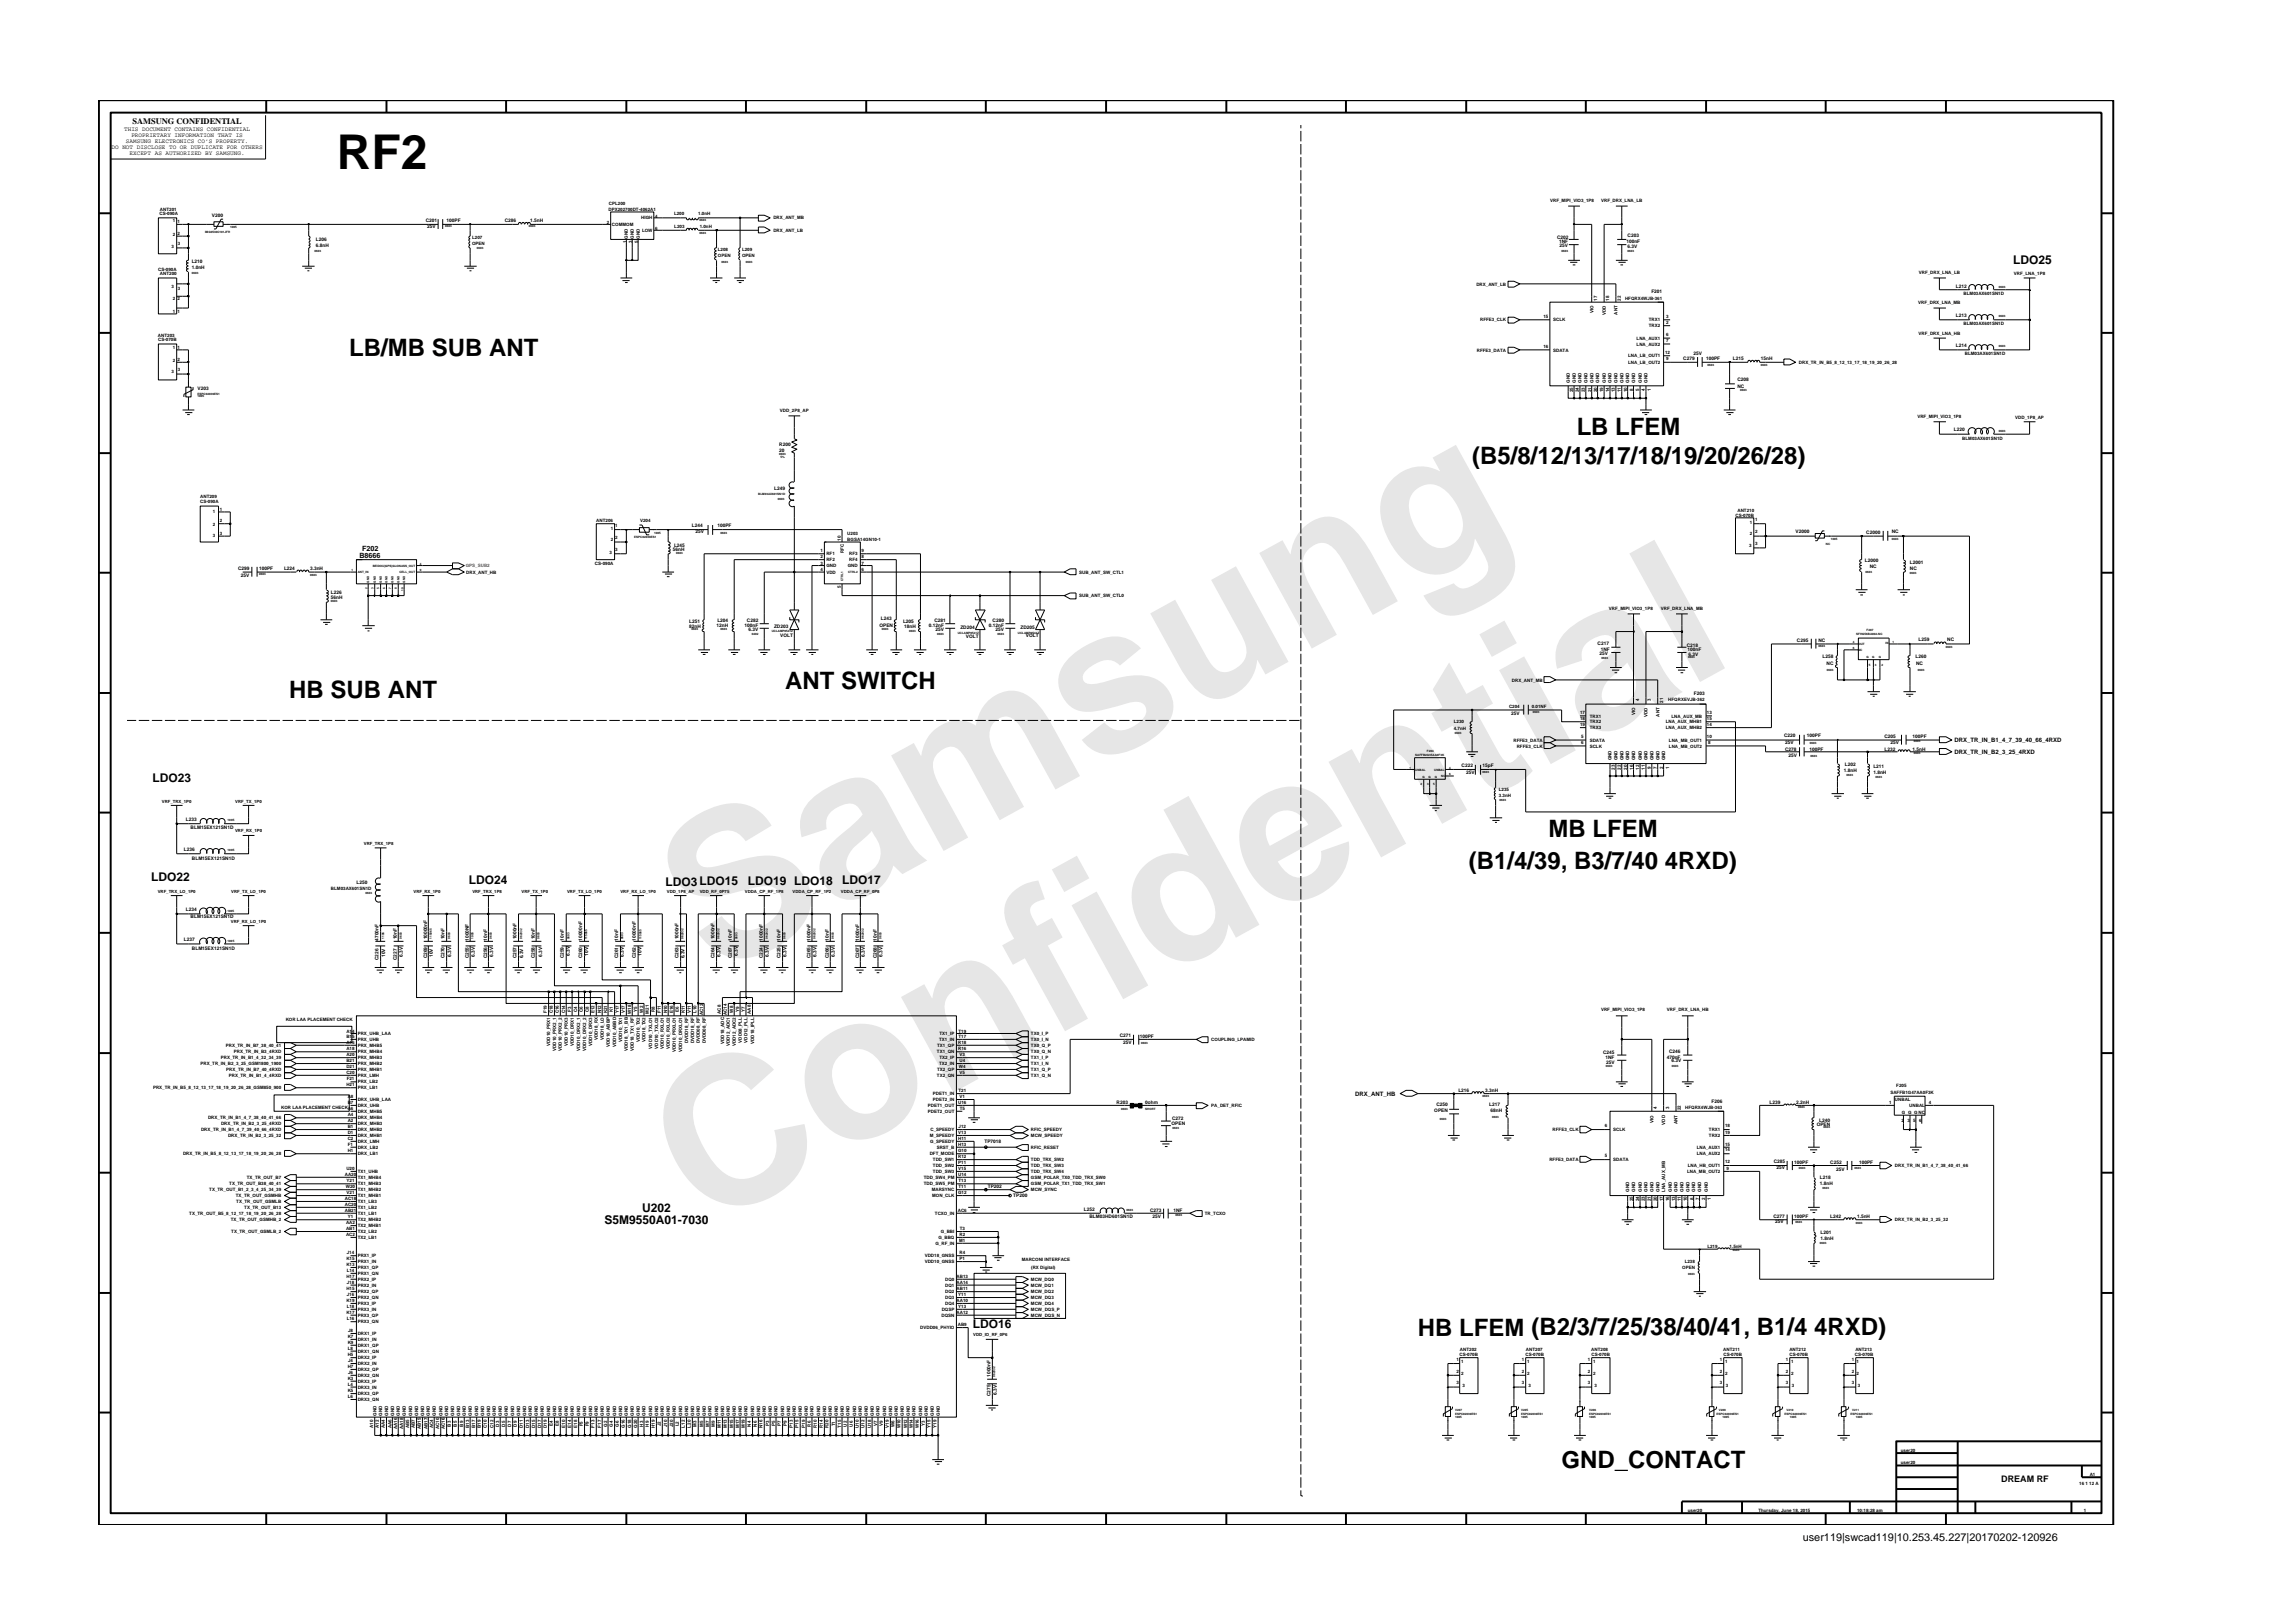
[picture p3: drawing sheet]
<svg xmlns="http://www.w3.org/2000/svg" width="297mm" height="210mm" viewBox="0 0 297 210" stroke-linecap="round" stroke-linejoin="round" font-family="sans-serif">
<defs><g id="words">
<g font-size="26.5" fill="#e6e6e6">
<text x="92.4" y="126.7" transform="rotate(-29 92.4 126.7)">Samsung</text>
<text x="91.1" y="159.4" transform="rotate(-29 91.1 159.4)">Confidential</text>
</g>
<text font-size="6.2" x="43.6" y="21.9">RF2</text>
<g font-size="3.1">
<text x="45.2" y="46.1">LB/MB SUB ANT</text>
<text x="204.2" y="56.4">LB LFEM</text>
<text x="190.7" y="60.1">(B5/8/12/13/17/18/19/20/26/28)</text>
<text x="101.7" y="89.3">ANT SWITCH</text>
<text x="37.5" y="90.4">HB SUB ANT</text>
<text x="190.3" y="112.6">(B1/4/39, B3/7/40 4RXD)</text>
<text x="200.6" y="108.5">MB LFEM</text>
<text x="183.7" y="173.1">HB LFEM (B2/3/7/25/38/40/41, B1/4 4RXD)</text>
<text x="202.3" y="190.2">GND_CONTACT</text>
</g>
<g font-size="1.6">
<text x="260.8" y="34.2">LDO25</text>
<text x="19.8" y="101.3">LDO23</text>
<text x="19.6" y="114.1">LDO22</text>
<text x="60.7" y="114.5">LDO24</text>
<text x="86.2" y="114.8">LDO3LDO15</text>
<text x="96.9" y="114.7">LDO19 LDO18</text>
<text x="109.1" y="114.5">LDO17</text>
<text x="78.3" y="158.6">S5M9550A01-7030</text>
<text x="83.2" y="157">U202</text>
<text x="126" y="172">LDO16</text>
</g>
<text font-size="1.4" x="233.5" y="199.7">user119|swcad119|10.253.45.227|20170202-120926</text>
<text font-size="1.2" x="259.3" y="192">DREAM RF</text>
<text font-size="1.1" x="17.2" y="16.1">SAMSUNG CONFIDENTIAL</text>
<g font-size=".9">
<text x="46.9" y="71.3">F202</text>
<text x="46.6" y="72.2">B8666</text>
</g>
<g font-size=".8">
<text x="16.1" y="17">THIS DOCUMENT CONTAINS CONFIDENTIAL</text>
<text x="17" y="17.8">PROPRIETARY INFORMATION THAT IS</text>
<text x="14.5" y="19.3">DO NOT DISCLOSE TO OR DUPLICATE FOR OTHERS</text>
<text x="16.3" y="18.5">SAMSUNG ELECTRONICS CO’S PROPERTY.</text>
<text x="16.8" y="20.1">EXCEPT AS AUTHORIZED BY SAMSUNG.</text>
<text x="253.2" y="96.2">DRX_TR_IN_B1_4_7_39_40_66_4RXD</text>
<text x="253.2" y="97.7">DRX_TR_IN_B2_3_25_4RXD</text>
<text x="175.6" y="142">DRX_ANT_HB</text>
</g>
<g font-size=".6">
<text x="20.7" y="27.9">CS-090A</text>
<text x="20.7" y="27.3">ANT201</text>
<text x="22.4" y="28.8">1</text>
<text x="23" y="28.9">1</text>
<text x="27.4" y="28.1">V200</text>
<text x="55.1" y="28.8">C201</text>
<text x="55.3" y="29.6">25V</text>
<text x="57.9" y="28.8">100PF</text>
<text x="65.4" y="28.8">C286</text>
<text x="68.7" y="28.8">1.5nH</text>
<text x="78.6" y="29.1">2</text>
<text x="78.8" y="27.3">DPX202700DT-4062A1</text>
<text x="78.9" y="26.5">CPL200</text>
<text x="79.3" y="29.3">COMMOM</text>
<text x="83.1" y="28.4">HIGH</text>
<text x="84.9" y="28.2">4</text>
<text x="84.9" y="29.8">6</text>
<text x="87.3" y="27.9">L200</text>
<text x="87.3" y="29.6">L203</text>
<text x="90.5" y="27.9">1.0nH</text>
<text x="90.6" y="29.6">1.0nH</text>
<text x="100.2" y="28.4">DRX_ANT_MB</text>
<text x="200.8" y="26.1">VRF_MIPI_VIO3_1P8</text>
<text x="207.4" y="26.1">VRF_DRX_LNA_LB</text>
<text x="20.5" y="35.1">CS-090A</text>
<text x="20.7" y="35.7">ANT200</text>
<text x="22.2" y="32.1">3</text>
<text x="22.4" y="30.6">2</text>
<text x="23" y="30.4">2</text>
<text x="23.1" y="31.8">3</text>
<text x="24.8" y="34.8">1.0nH</text>
<text x="24.8" y="34.1">L210</text>
<text x="40.9" y="31.2">L206</text>
<text x="40.9" y="31.9">6.8nH</text>
<text x="61.2" y="30.9">L207</text>
<text x="61.2" y="31.8">OPEN</text>
<text x="81.1" y="31.5" transform="rotate(-90 81.1 31.5)">1</text>
<text x="81.4" y="30.9" transform="rotate(-90 81.4 30.9)">GND</text>
<text x="81.9" y="31.5" transform="rotate(-90 81.9 31.5)">3</text>
<text x="82.1" y="30.9" transform="rotate(-90 82.1 30.9)">GND</text>
<text x="82.7" y="31.5" transform="rotate(-90 82.7 31.5)">5</text>
<text x="82.9" y="30.9" transform="rotate(-90 82.9 30.9)">GND</text>
<text x="83.2" y="30">LOW</text>
<text x="93" y="33.3">OPEN</text>
<text x="93" y="32.5">L208</text>
<text x="96.1" y="32.5">L209</text>
<text x="96.1" y="33.3">OPEN</text>
<text x="100.2" y="30">DRX_ANT_LB</text>
<text x="201.7" y="30.9">C202</text>
<text x="202" y="31.5">1NF</text>
<text x="202" y="32">25V</text>
<text x="210.7" y="31.5">100nF</text>
<text x="210.8" y="32.1">6.3V</text>
<text x="210.8" y="30.8">C203</text>
<text x="248.6" y="35.5">VRF_DRX_LNA_LB</text>
<text x="260.9" y="35.6">VRF_LNA_1P8</text>
<text x="22.2" y="37.3">3</text>
<text x="22.4" y="40.5">1</text>
<text x="22.4" y="38.8">2</text>
<text x="23" y="40.5">1</text>
<text x="23" y="38.9">2</text>
<text x="23.1" y="37.5">3</text>
<text x="191.2" y="37">DRX_ANT_LB</text>
<text x="191.7" y="41.6">RFFE3_CLK</text>
<text x="199.9" y="41.2">15</text>
<text x="201.2" y="41.6">SCLK</text>
<text x="206.4" y="40.6" transform="rotate(-90 206.4 40.6)">VIO</text>
<text x="206.9" y="39" transform="rotate(-90 206.9 39)">17</text>
<text x="208" y="40.8" transform="rotate(-90 208 40.8)">VDD</text>
<text x="208.4" y="39" transform="rotate(-90 208.4 39)">18</text>
<text x="209.5" y="40.8" transform="rotate(-90 209.5 40.8)">ANT</text>
<text x="210" y="39" transform="rotate(-90 210 39)">22</text>
<text x="210.5" y="38.8">HFQRX4WJB-361</text>
<text x="213.6" y="41.6">TRX1</text>
<text x="213.9" y="37.9">F201</text>
<text x="215.9" y="41.2">3</text>
<text x="215.9" y="42">2</text>
<text x="248.5" y="39.4">VRF_DRX_LNA_MB</text>
<text x="253.4" y="37.3">L212</text>
<text x="253.4" y="41.1">L213</text>
<text x="254.4" y="38.2">BLM03AX601SN1D</text>
<text x="20.5" y="43.6">ANT203</text>
<text x="20.5" y="44.1">CS-070B</text>
<text x="22.4" y="45.2">1 1</text>
<text x="22.4" y="46.9">2</text>
<text x="23" y="46.8">2</text>
<text x="191.3" y="45.5">RFFE3_DATA</text>
<text x="199.9" y="45.1">16</text>
<text x="201.2" y="45.5">SDATA</text>
<text x="210.9" y="47.1">LNA_LB_OUT2</text>
<text x="210.9" y="46.3">LNA_LB_OUT1</text>
<text x="212" y="44.8">LNA_AUX2</text>
<text x="212" y="44">LNA_AUX1</text>
<text x="213.6" y="42.4">TRX2</text>
<text x="215.7" y="45.9">12</text>
<text x="215.9" y="43.5">6</text>
<text x="215.9" y="44.4">7</text>
<text x="215.9" y="46.6">9</text>
<text x="218" y="46.7">C279</text>
<text x="219.4" y="45.9">25V</text>
<text x="221" y="46.7">100PF</text>
<text x="224.5" y="46.7">L215</text>
<text x="228.1" y="46.7">15nH</text>
<text x="233" y="47.1">DRX_TR_IN_B5_8_12_13_17_18_19_20_26_28</text>
<text x="248.5" y="43.4">VRF_DRX_LNA_HB</text>
<text x="253.4" y="45">L214</text>
<text x="254.4" y="42.1">BLM03AX601SN1D</text>
<text x="254.5" y="46">BLM03AX601SN1D</text>
<text x="22.2" y="48.4">3</text>
<text x="23.1" y="48.1">3</text>
<text x="25.6" y="50.6">V203</text>
<text x="101" y="53.3">VDD_2P8_AP</text>
<text x="203.4" y="49.6" transform="rotate(-90 203.4 49.6)">GND</text>
<text x="203.8" y="50.8" transform="rotate(-90 203.8 50.8)">25</text>
<text x="204.1" y="49.6" transform="rotate(-90 204.1 49.6)">GND</text>
<text x="204.5" y="50.8" transform="rotate(-90 204.5 50.8)">24</text>
<text x="204.9" y="49.6" transform="rotate(-90 204.9 49.6)">GND</text>
<text x="205.3" y="50.8" transform="rotate(-90 205.3 50.8)">23</text>
<text x="205.6" y="49.6" transform="rotate(-90 205.6 49.6)">GND</text>
<text x="206.1" y="50.8" transform="rotate(-90 206.1 50.8)">21</text>
<text x="206.4" y="49.6" transform="rotate(-90 206.4 49.6)">GND</text>
<text x="206.9" y="50.8" transform="rotate(-90 206.9 50.8)">20</text>
<text x="207.2" y="49.6" transform="rotate(-90 207.2 49.6)">GND</text>
<text x="207.7" y="50.8" transform="rotate(-90 207.7 50.8)">19</text>
<text x="208" y="49.6" transform="rotate(-90 208 49.6)">GND</text>
<text x="208.4" y="50.8" transform="rotate(-90 208.4 50.8)">14</text>
<text x="208.8" y="49.6" transform="rotate(-90 208.8 49.6)">GND</text>
<text x="209.2" y="50.8" transform="rotate(-90 209.2 50.8)">13</text>
<text x="209.5" y="49.6" transform="rotate(-90 209.5 49.6)">GND</text>
<text x="210" y="50.8" transform="rotate(-90 210 50.8)">11</text>
<text x="210.3" y="49.6" transform="rotate(-90 210.3 49.6)">GND</text>
<text x="210.8" y="50.8" transform="rotate(-90 210.8 50.8)">10</text>
<text x="211.1" y="49.6" transform="rotate(-90 211.1 49.6)">GND</text>
<text x="211.6" y="50.7" transform="rotate(-90 211.6 50.7)">8</text>
<text x="211.8" y="49.6" transform="rotate(-90 211.8 49.6)">GND</text>
<text x="212.3" y="50.7" transform="rotate(-90 212.3 50.7)">5</text>
<text x="212.7" y="49.6" transform="rotate(-90 212.7 49.6)">GND</text>
<text x="213.1" y="50.7" transform="rotate(-90 213.1 50.7)">4</text>
<text x="213.4" y="49.6" transform="rotate(-90 213.4 49.6)">GND</text>
<text x="213.9" y="50.7" transform="rotate(-90 213.9 50.7)">1</text>
<text x="225.1" y="50.2">NC</text>
<text x="225.1" y="49.4">C208</text>
<text x="101" y="57.8">R200</text>
<text x="101" y="58.5">20</text>
<text x="248.4" y="54.1">VRF_MIPI_VIO3_1P8</text>
<text x="253.1" y="55.9">L220</text>
<text x="254.2" y="57.1">BLM03AX601SN1D</text>
<text x="261.1" y="54.3">VDD_1P8_AP</text>
<text x="25.9" y="64.5">ANT209</text>
<text x="25.9" y="65.1">CS-090A</text>
<text x="100.3" y="63.4">L249</text>
<text x="27.6" y="66.5">1</text>
<text x="27.6" y="68.1">2</text>
<text x="27.6" y="69.6">3</text>
<text x="28.5" y="66.2">1</text>
<text x="28.5" y="67.7">2</text>
<text x="28.5" y="69.3">3</text>
<text x="77.2" y="67.7">ANT206</text>
<text x="78.9" y="71.7">3</text>
<text x="79.1" y="70.1">2</text>
<text x="79.1" y="68.6">1</text>
<text x="79.7" y="68.3">1</text>
<text x="79.7" y="69.9">2</text>
<text x="79.7" y="71.4">3</text>
<text x="82.9" y="67.7">V204</text>
<text x="87.2" y="71.4">56nH</text>
<text x="87.3" y="70.8">L245</text>
<text x="89.6" y="68.3">L244</text>
<text x="90.1" y="69.1">25V</text>
<text x="92.9" y="68.3">100PF</text>
<text x="106.3" y="71.6">1</text>
<text x="107" y="72">RF1</text>
<text x="108.9" y="70" transform="rotate(-90 108.9 70)">10</text>
<text x="109.3" y="71.7" transform="rotate(-90 109.3 71.7)">RFC</text>
<text x="109.8" y="70">BGSA14GN10-1</text>
<text x="109.8" y="69.3">U203</text>
<text x="110" y="72">RF3</text>
<text x="111.6" y="71.6">9</text>
<text x="224.8" y="66.9">CS-070B</text>
<text x="225.1" y="66.3">ANT210</text>
<text x="226.6" y="70.9">3</text>
<text x="226.7" y="67.8">1</text>
<text x="226.7" y="69.4">2</text>
<text x="227.4" y="67.5">1</text>
<text x="227.4" y="69">2</text>
<text x="227.4" y="70.6">3</text>
<text x="232.6" y="69">V2000</text>
<text x="241.8" y="69.2">C2000</text>
<text x="245.1" y="69">NC</text>
<text x="30.8" y="73.9">C299</text>
<text x="31.2" y="74.7">25V</text>
<text x="33.6" y="73.9">100PF</text>
<text x="36.8" y="73.9">L224</text>
<text x="40.2" y="73.9">3.3nH</text>
<text x="42.9" y="77.6">56nH</text>
<text x="42.9" y="77">L226</text>
<text x="60.4" y="74.3">DRX_ANT_HB</text>
<text x="77.1" y="73.2">CS-090A</text>
<text x="106.3" y="72.3">2</text>
<text x="106.3" y="73.2">3</text>
<text x="106.3" y="73.9">4</text>
<text x="107" y="72.7">RF2</text>
<text x="107" y="73.5">GND</text>
<text x="107" y="74.3">VDD</text>
<text x="108.9" y="76.1" transform="rotate(-90 108.9 76.1)">5</text>
<text x="109.8" y="73.5">GND</text>
<text x="110" y="72.7">RF4</text>
<text x="111.6" y="73.9">6</text>
<text x="111.6" y="73.2">7</text>
<text x="111.6" y="72.3">8</text>
<text x="139.8" y="77.4">SUB_ANT_SW_CTL0</text>
<text x="139.8" y="74.3">SUB_ANT_SW_CTL1</text>
<text x="241.6" y="72.8">L2000</text>
<text x="242.2" y="73.5">NC</text>
<text x="247.4" y="73.9">NC</text>
<text x="247.4" y="73.1">L2001</text>
<text x="89.3" y="81.3">82nH</text>
<text x="89.3" y="80.7">L251</text>
<text x="92.8" y="81.2">12nH</text>
<text x="92.9" y="80.6">L204</text>
<text x="96.4" y="81.2">100nF</text>
<text x="96.8" y="80.6">C282</text>
<text x="97" y="81.8">6.3V</text>
<text x="100.3" y="81.3">ZD203</text>
<text x="101.1" y="82.5">VOLT</text>
<text x="113.9" y="81.2">OPEN</text>
<text x="114.1" y="80.3">L243</text>
<text x="117" y="80.7">L205</text>
<text x="117.1" y="81.3">18nH</text>
<text x="120.3" y="81.2">0.12nF</text>
<text x="121.1" y="80.6">C281</text>
<text x="121.2" y="81.8">25V</text>
<text x="124.4" y="81.5">ZD204</text>
<text x="125.1" y="82.7">VOLT</text>
<text x="128.1" y="81.2">0.12nF</text>
<text x="128.6" y="80.6">C280</text>
<text x="129" y="81.8">25V</text>
<text x="132.2" y="81.5">ZD205</text>
<text x="132.9" y="82.5">VOLT</text>
<text x="207" y="83.6">C217</text>
<text x="208.4" y="79">VRF_MIPI_VIO3_1P8</text>
<text x="215.1" y="79">VRF_DRX_LNA_MB</text>
<text x="218.5" y="83.8">C218</text>
<text x="232.8" y="83.2">C295</text>
<text x="235.6" y="83.2">NC</text>
<text x="248.5" y="83">L259</text>
<text x="252.3" y="83">NC</text>
<text x="195.9" y="88.3">DRX_ANT_MB</text>
<text x="207.2" y="84.8">25V</text>
<text x="207.4" y="84.4">1NF</text>
<text x="218.6" y="84.4">100nF</text>
<text x="218.7" y="84.9">6.3V</text>
<text x="236.1" y="85.2">L258</text>
<text x="236.6" y="86.2">NC</text>
<text x="248.1" y="85.2">L260</text>
<text x="248.2" y="86.2">NC</text>
<text x="188.3" y="93.7">L230</text>
<text x="188.3" y="94.5">4.7nH</text>
<text x="195.5" y="91.7">C204</text>
<text x="195.8" y="92.6">25V</text>
<text x="198.4" y="91.7">0.01NF</text>
<text x="204.7" y="92.4">17</text>
<text x="204.7" y="93.3">18</text>
<text x="204.7" y="94.1">19</text>
<text x="204.8" y="95.6">5</text>
<text x="205.9" y="93">TRX1</text>
<text x="205.9" y="93.7">TRX2</text>
<text x="205.9" y="94.5">TRX3</text>
<text x="211.8" y="92.6" transform="rotate(-90 211.8 92.6)">VIO</text>
<text x="212.3" y="90.9" transform="rotate(-90 212.3 90.9)">4</text>
<text x="213.4" y="92.9" transform="rotate(-90 213.4 92.9)">VDD</text>
<text x="213.9" y="90.9" transform="rotate(-90 213.9 90.9)">3</text>
<text x="215" y="92.8" transform="rotate(-90 215 92.8)">ANT</text>
<text x="215.5" y="91" transform="rotate(-90 215.5 91)">21</text>
<text x="215.8" y="94.5">LNA_AUX_MHB2</text>
<text x="215.8" y="93.7">LNA_AUX_MHB1</text>
<text x="216.1" y="90.9">HFQRXEVJB-362</text>
<text x="216.5" y="93">LNA_AUX_MB</text>
<text x="219.4" y="90">F203</text>
<text x="221.1" y="92.4">13</text>
<text x="221.1" y="94.1">14</text>
<text x="221.1" y="93.3">15</text>
<text x="221.1" y="95.6">10</text>
<text x="231.1" y="95.5">C220</text>
<text x="234.1" y="95.5">100PF</text>
<text x="244.1" y="95.6">C205</text>
<text x="247.8" y="95.6">100PF</text>
<text x="189.3" y="99.3">C222</text>
<text x="189.9" y="100.3">25V</text>
<text x="192.1" y="99.3">15pF</text>
<text x="196.1" y="96.1">RFFE3_DATA</text>
<text x="196.5" y="96.8">RFFE3_CLK</text>
<text x="204.8" y="96.3">6</text>
<text x="205.9" y="96.1">SDATA</text>
<text x="205.9" y="96.8">SCLK</text>
<text x="208.8" y="98.5" transform="rotate(-90 208.8 98.5)">GND</text>
<text x="209.2" y="99.8" transform="rotate(-90 209.2 99.8)">23</text>
<text x="209.5" y="98.5" transform="rotate(-90 209.5 98.5)">GND</text>
<text x="210" y="99.8" transform="rotate(-90 210 99.8)">22</text>
<text x="210.3" y="98.5" transform="rotate(-90 210.3 98.5)">GND</text>
<text x="210.8" y="99.8" transform="rotate(-90 210.8 99.8)">20</text>
<text x="211.1" y="98.5" transform="rotate(-90 211.1 98.5)">GND</text>
<text x="211.6" y="99.8" transform="rotate(-90 211.6 99.8)">16</text>
<text x="211.8" y="98.5" transform="rotate(-90 211.8 98.5)">GND</text>
<text x="212.3" y="99.8" transform="rotate(-90 212.3 99.8)">12</text>
<text x="212.7" y="98.5" transform="rotate(-90 212.7 98.5)">GND</text>
<text x="213.1" y="99.8" transform="rotate(-90 213.1 99.8)">11</text>
<text x="213.4" y="98.5" transform="rotate(-90 213.4 98.5)">GND</text>
<text x="213.9" y="99.6" transform="rotate(-90 213.9 99.6)">9</text>
<text x="214.2" y="98.5" transform="rotate(-90 214.2 98.5)">GND</text>
<text x="214.6" y="99.6" transform="rotate(-90 214.6 99.6)">7</text>
<text x="215" y="98.5" transform="rotate(-90 215 98.5)">GND</text>
<text x="215.5" y="99.6" transform="rotate(-90 215.5 99.6)">2</text>
<text x="215.7" y="98.5" transform="rotate(-90 215.7 98.5)">GND</text>
<text x="216.2" y="96.1">LNA_MB_OUT1</text>
<text x="216.2" y="96.8">LNA_MB_OUT2</text>
<text x="216.2" y="99.6" transform="rotate(-90 216.2 99.6)">1</text>
<text x="221.3" y="96.3">8</text>
<text x="231.3" y="96.4">25V</text>
<text x="231.3" y="97.2">C278</text>
<text x="231.7" y="98">25V</text>
<text x="234.4" y="97.2">100PF</text>
<text x="238.9" y="100">1.8nH</text>
<text x="239" y="99.2">L202</text>
<text x="242.7" y="100.3">1.8nH</text>
<text x="242.7" y="99.5">L211</text>
<text x="244.1" y="97.2">L232</text>
<text x="244.9" y="96.4">25V</text>
<text x="247.8" y="97.2">1.5nH</text>
<text x="21" y="104">VRF_TRX_1P0</text>
<text x="24.1" y="106.3">L233</text>
<text x="24.7" y="107.4">BLM15EX121SN1D</text>
<text x="30.5" y="107.8">VRF_RX_1P0</text>
<text x="30.5" y="104">VRF_TX_1P0</text>
<text x="194.2" y="103.2">3.3nH</text>
<text x="194.2" y="102.5">L235</text>
<text x="23.8" y="110.2">L236</text>
<text x="24.9" y="111.4">BLM15EX121SN1D</text>
<text x="47.1" y="109.5">VRF_TRX_1P8</text>
<text x="20.4" y="115.6">VRF_TRX_LO_1P0</text>
<text x="24.1" y="118">L234</text>
<text x="24.7" y="119">BLM15EX121SN1D</text>
<text x="29.9" y="119.5">VRF_RX_LO_1P0</text>
<text x="29.9" y="115.6">VRF_TX_LO_1P0</text>
<text x="42.9" y="115.3">BLM03AX601SN1D</text>
<text x="46.2" y="114.5">L250</text>
<text x="53.6" y="115.6">VRF_RX_1P0</text>
<text x="61.2" y="115.6">VRF_TRX_1P8</text>
<text x="67.6" y="115.6">VRF_TX_1P0</text>
<text x="73.5" y="115.6">VRF_TX_LO_1P0</text>
<text x="80.4" y="115.6">VRF_RX_LO_1P0</text>
<text x="86.4" y="115.6">VDD_1P8_AP</text>
<text x="90.7" y="115.6">VDD_RF_0P75</text>
<text x="96.5" y="115.6">VDDA_CP_RF_1P8</text>
<text x="102.7" y="115.6">VDDA_CP_RF_1P2</text>
<text x="108.9" y="115.6">VDDA_CP_RF_0P8</text>
<text x="23.8" y="121.9">L237</text>
<text x="24.9" y="123">BLM15EX121SN1D</text>
<text x="49.1" y="124.4" transform="rotate(-90 49.1 124.4)">C226</text>
<text x="49.1" y="121.9" transform="rotate(-90 49.1 121.9)">4700nF</text>
<text x="49.9" y="124" transform="rotate(-90 49.9 124)">10V</text>
<text x="51.4" y="124.4" transform="rotate(-90 51.4 124.4)">C227</text>
<text x="51.4" y="121.7" transform="rotate(-90 51.4 121.7)">10nF</text>
<text x="52.2" y="124" transform="rotate(-90 52.2 124)">6.3V</text>
<text x="55.3" y="124.1" transform="rotate(-90 55.3 124.1)">C269</text>
<text x="55.3" y="121.7" transform="rotate(-90 55.3 121.7)">10000nF</text>
<text x="56.1" y="124" transform="rotate(-90 56.1 124)">10V</text>
<text x="57.6" y="124.1" transform="rotate(-90 57.6 124.1)">C270</text>
<text x="57.6" y="121.7" transform="rotate(-90 57.6 121.7)">10nF</text>
<text x="58.4" y="124" transform="rotate(-90 58.4 124)">6.3V</text>
<text x="60.7" y="124.1" transform="rotate(-90 60.7 124.1)">C255</text>
<text x="60.7" y="121.9" transform="rotate(-90 60.7 121.9)">1000NF</text>
<text x="61.5" y="124" transform="rotate(-90 61.5 124)">6.3V</text>
<text x="63.1" y="124.1" transform="rotate(-90 63.1 124.1)">C256</text>
<text x="63.1" y="121.9" transform="rotate(-90 63.1 121.9)">10nF</text>
<text x="63.9" y="124" transform="rotate(-90 63.9 124)">6.3V</text>
<text x="66.9" y="124.1" transform="rotate(-90 66.9 124.1)">C257</text>
<text x="66.9" y="121.7" transform="rotate(-90 66.9 121.7)">1000nF</text>
<text x="67.8" y="124.1" transform="rotate(-90 67.8 124.1)">6.3V</text>
<text x="69.3" y="124.1" transform="rotate(-90 69.3 124.1)">C258</text>
<text x="69.3" y="121.7" transform="rotate(-90 69.3 121.7)">10nF</text>
<text x="70.2" y="124" transform="rotate(-90 70.2 124)">6.3V</text>
<text x="73" y="121.9" transform="rotate(-90 73 121.9)">10nF</text>
<text x="73" y="124.1" transform="rotate(-90 73 124.1)">C259</text>
<text x="73.8" y="123.8" transform="rotate(-90 73.8 123.8)">6.3V</text>
<text x="75.4" y="124.1" transform="rotate(-90 75.4 124.1)">C260</text>
<text x="75.4" y="121.9" transform="rotate(-90 75.4 121.9)">10000nF</text>
<text x="76.2" y="123.8" transform="rotate(-90 76.2 123.8)">10V</text>
<text x="80.1" y="124.1" transform="rotate(-90 80.1 124.1)">C261</text>
<text x="80.1" y="121.9" transform="rotate(-90 80.1 121.9)">10nF</text>
<text x="80.8" y="124" transform="rotate(-90 80.8 124)">6.3V</text>
<text x="82.4" y="124.1" transform="rotate(-90 82.4 124.1)">C262</text>
<text x="82.4" y="121.9" transform="rotate(-90 82.4 121.9)">10000nF</text>
<text x="83.1" y="123.8" transform="rotate(-90 83.1 123.8)">10V</text>
<text x="87.9" y="124.1" transform="rotate(-90 87.9 124.1)">C263</text>
<text x="87.9" y="121.7" transform="rotate(-90 87.9 121.7)">1000nF</text>
<text x="88.7" y="124.1" transform="rotate(-90 88.7 124.1)">6.3V</text>
<text x="92.6" y="124.1" transform="rotate(-90 92.6 124.1)">C264</text>
<text x="92.6" y="121.7" transform="rotate(-90 92.6 121.7)">1000nF</text>
<text x="93.3" y="124" transform="rotate(-90 93.3 124)">6.3V</text>
<text x="94.8" y="121.9" transform="rotate(-90 94.8 121.9)">10nF</text>
<text x="94.8" y="124.1" transform="rotate(-90 94.8 124.1)">C287</text>
<text x="95.6" y="123.8" transform="rotate(-90 95.6 123.8)">6.3V</text>
<text x="98.8" y="124.1" transform="rotate(-90 98.8 124.1)">C224</text>
<text x="98.8" y="121.9" transform="rotate(-90 98.8 121.9)">1000nF</text>
<text x="99.6" y="124" transform="rotate(-90 99.6 124)">6.3V</text>
<text x="101.1" y="124.1" transform="rotate(-90 101.1 124.1)">C225</text>
<text x="101.1" y="121.9" transform="rotate(-90 101.1 121.9)">10nF</text>
<text x="101.9" y="124" transform="rotate(-90 101.9 124)">6.3V</text>
<text x="105" y="124.1" transform="rotate(-90 105 124.1)">C265</text>
<text x="105" y="121.9" transform="rotate(-90 105 121.9)">1000nF</text>
<text x="105.8" y="124" transform="rotate(-90 105.8 124)">6.3V</text>
<text x="107.4" y="124.1" transform="rotate(-90 107.4 124.1)">C266</text>
<text x="107.4" y="121.9" transform="rotate(-90 107.4 121.9)">10nF</text>
<text x="108.1" y="124" transform="rotate(-90 108.1 124)">6.3V</text>
<text x="111.3" y="121.9" transform="rotate(-90 111.3 121.9)">1000nF</text>
<text x="111.3" y="124.1" transform="rotate(-90 111.3 124.1)">C267</text>
<text x="112" y="124" transform="rotate(-90 112 124)">6.3V</text>
<text x="113.6" y="121.9" transform="rotate(-90 113.6 121.9)">10nF</text>
<text x="113.6" y="124.1" transform="rotate(-90 113.6 124.1)">C268</text>
<text x="114.3" y="124" transform="rotate(-90 114.3 124)">6.3V</text>
<text x="70.9" y="131.3" transform="rotate(-90 70.9 131.3)">F19</text>
<text x="71.6" y="131.3" transform="rotate(-90 71.6 131.3)">C18</text>
<text x="72.4" y="131.3" transform="rotate(-90 72.4 131.3)">C16</text>
<text x="73.2" y="131.3" transform="rotate(-90 73.2 131.3)">C14</text>
<text x="74" y="131.1" transform="rotate(-90 74 131.1)">F3</text>
<text x="74.7" y="131.1" transform="rotate(-90 74.7 131.1)">C4</text>
<text x="75.5" y="131.1" transform="rotate(-90 75.5 131.1)">C6</text>
<text x="76.3" y="131.1" transform="rotate(-90 76.3 131.1)">C8</text>
<text x="77" y="131.3" transform="rotate(-90 77 131.3)">E12</text>
<text x="77.9" y="131.3" transform="rotate(-90 77.9 131.3)">N12</text>
<text x="78.6" y="131.3" transform="rotate(-90 78.6 131.3)">K21</text>
<text x="79.4" y="131.1" transform="rotate(-90 79.4 131.1)">K1</text>
<text x="80.2" y="131.3" transform="rotate(-90 80.2 131.3)">Y17</text>
<text x="80.9" y="131.3" transform="rotate(-90 80.9 131.3)">V17</text>
<text x="81.8" y="131.4" transform="rotate(-90 81.8 131.4)">W18</text>
<text x="82.5" y="131.1" transform="rotate(-90 82.5 131.1)">Y5</text>
<text x="83.3" y="131.2" transform="rotate(-90 83.3 131.2)">W2</text>
<text x="84.1" y="131.3" transform="rotate(-90 84.1 131.3)">M21</text>
<text x="84.8" y="131.1" transform="rotate(-90 84.8 131.1)">R8</text>
<text x="85.6" y="131.3" transform="rotate(-90 85.6 131.3)">F11</text>
<text x="86.4" y="131.3" transform="rotate(-90 86.4 131.3)">N10</text>
<text x="87.2" y="131.3" transform="rotate(-90 87.2 131.3)">E16</text>
<text x="88" y="131.1" transform="rotate(-90 88 131.1)">E6</text>
<text x="88.7" y="131.3" transform="rotate(-90 88.7 131.3)">K11</text>
<text x="89.5" y="131.3" transform="rotate(-90 89.5 131.3)">V11</text>
<text x="90.2" y="131.3" transform="rotate(-90 90.2 131.3)">L10</text>
<text x="91.1" y="131.5" transform="rotate(-90 91.1 131.5)">AC12</text>
<text x="93.4" y="131.3" transform="rotate(-90 93.4 131.3)">AC8</text>
<text x="94.1" y="131.5" transform="rotate(-90 94.1 131.5)">AC14</text>
<text x="95" y="131.2" transform="rotate(-90 95 131.2)">W8</text>
<text x="95.7" y="131.1" transform="rotate(-90 95.7 131.1)">Y9</text>
<text x="96.5" y="131.1" transform="rotate(-90 96.5 131.1)">Y7</text>
<text x="97.3" y="131.3" transform="rotate(-90 97.3 131.3)">AA8</text>
<text x="207.4" y="131">VRF_MIPI_VIO3_1P8</text>
<text x="215.9" y="131">VRF_DRX_LNA_HB</text>
<text x="26" y="138">PRX_TR_IN_B2_3_25_GSM1800_1900</text>
<text x="28.6" y="137.2">PRX_TR_IN_B1_4_32_34_39</text>
<text x="29.2" y="135.6">PRX_TR_IN_B7_38_40_41</text>
<text x="30.3" y="136.5">PRX_TR_IN_B3_4RXD</text>
<text x="37" y="132.3">KOR LAA PLACEMENT CHECK</text>
<text x="44.9" y="137.6">B21</text>
<text x="44.9" y="134.5">B15</text>
<text x="44.9" y="133.8">A14</text>
<text x="44.9" y="135.3">A16</text>
<text x="44.9" y="136">A18</text>
<text x="44.9" y="136.8">A20</text>
<text x="46.3" y="138">PRX_MHB2</text>
<text x="46.3" y="134.9">PRX_UHB</text>
<text x="46.3" y="134.1">PRX_UHB_LAA</text>
<text x="46.3" y="135.6">PRX_MHB5</text>
<text x="46.3" y="136.5">PRX_MHB4</text>
<text x="46.3" y="137.2">PRX_MHB3</text>
<text x="71.3" y="135.5" transform="rotate(-90 71.3 135.5)">VDD10_PRX1</text>
<text x="72" y="136.1" transform="rotate(-90 72 136.1)">VDD10_PRX2_1</text>
<text x="72.8" y="136.1" transform="rotate(-90 72.8 136.1)">VDD10_PRX2_2</text>
<text x="73.6" y="135.5" transform="rotate(-90 73.6 135.5)">VDD10_PRX3</text>
<text x="74.3" y="135.5" transform="rotate(-90 74.3 135.5)">VDD10_DRX1</text>
<text x="75.2" y="136.2" transform="rotate(-90 75.2 136.2)">VDD10_DRX2_1</text>
<text x="75.9" y="136.2" transform="rotate(-90 75.9 136.2)">VDD10_DRX2_2</text>
<text x="76.7" y="135.5" transform="rotate(-90 76.7 135.5)">VDD10_DRX3</text>
<text x="77.5" y="134.8" transform="rotate(-90 77.5 134.8)">VDD18_RX</text>
<text x="78.2" y="134.8" transform="rotate(-90 78.2 134.8)">VDD18_LO</text>
<text x="79" y="135.6" transform="rotate(-90 79 135.6)">VDD10_ABBP</text>
<text x="79.8" y="135.7" transform="rotate(-90 79.8 135.7)">VDD10_ABBD</text>
<text x="80.6" y="135" transform="rotate(-90 80.6 135)">VDD10_TX1</text>
<text x="81.4" y="136.2" transform="rotate(-90 81.4 136.2)">VDD18_TX1_BB</text>
<text x="82.1" y="136.1" transform="rotate(-90 82.1 136.1)">VDD18_TX1_RF</text>
<text x="82.9" y="135" transform="rotate(-90 82.9 135)">VDD10_TX2</text>
<text x="83.6" y="135" transform="rotate(-90 83.6 135)">VDD18_TX2</text>
<text x="84.5" y="135.8" transform="rotate(-90 84.5 135.8)">VDD10_TXLO1</text>
<text x="85.2" y="135.8" transform="rotate(-90 85.2 135.8)">VDD10_TXLO2</text>
<text x="86" y="135.9" transform="rotate(-90 86 135.9)">VDD10_RXLO1</text>
<text x="86.8" y="135.9" transform="rotate(-90 86.8 135.9)">VDD10_RXLO2</text>
<text x="87.5" y="136.3" transform="rotate(-90 87.5 136.3)">VDD10_PRXLO1</text>
<text x="88.4" y="136.3" transform="rotate(-90 88.4 136.3)">VDD10_DRXLO1</text>
<text x="89.1" y="135.2" transform="rotate(-90 89.1 135.2)">DVDD18_RF</text>
<text x="89.9" y="135.2" transform="rotate(-90 89.9 135.2)">DVDD18_RF</text>
<text x="90.7" y="135.2" transform="rotate(-90 90.7 135.2)">DVDD08_RF</text>
<text x="91.4" y="135.2" transform="rotate(-90 91.4 135.2)">DVDD08_RF</text>
<text x="93.8" y="135.2" transform="rotate(-90 93.8 135.2)">VDD18_ADC</text>
<text x="94.6" y="135.6" transform="rotate(-90 94.6 135.6)">VDD12_ADC1</text>
<text x="95.3" y="135.6" transform="rotate(-90 95.3 135.6)">VDD12_ADC2</text>
<text x="96.1" y="135.1" transform="rotate(-90 96.1 135.1)">VDD08_PLL</text>
<text x="96.8" y="135.1" transform="rotate(-90 96.8 135.1)">VDD12_PLL</text>
<text x="97.7" y="135.2" transform="rotate(-90 97.7 135.2)">VDD18_IPLL</text>
<text x="121.4" y="136.5">TX1_QN</text>
<text x="121.4" y="135.6">TX1_QP</text>
<text x="121.7" y="138">TX2_IN</text>
<text x="121.7" y="134.9">TX1_IN</text>
<text x="121.7" y="134.1">TX1_IP</text>
<text x="121.7" y="137.2">TX2_IP</text>
<text x="124.1" y="136">R16</text>
<text x="124.1" y="135.3">R18</text>
<text x="124.2" y="134.5">T17</text>
<text x="124.2" y="133.8">T19</text>
<text x="124.3" y="137.6">U4</text>
<text x="124.3" y="136.8">V3</text>
<text x="133.5" y="137.2">TX1_I_P</text>
<text x="133.5" y="138">TX1_I_N</text>
<text x="133.5" y="135.6">TX0_Q_P</text>
<text x="133.5" y="136.5">TX0_Q_N</text>
<text x="133.5" y="134.1">TX0_I_P</text>
<text x="133.5" y="134.9">TX0_I_N</text>
<text x="145.1" y="134.3">C271</text>
<text x="145.5" y="135.2">25V</text>
<text x="147.6" y="134.5">100PF</text>
<text x="156.9" y="134.9">COUPLING_LPAMID</text>
<text x="207.7" y="136.6">C245</text>
<text x="208" y="137.2">1NF</text>
<text x="208" y="137.8">25V</text>
<text x="215.9" y="137.2">470nF</text>
<text x="216.2" y="136.4">C246</text>
<text x="216.5" y="137.6">6.3V</text>
<text x="19.8" y="141.1">PRX_TR_IN_B5_8_12_13_17_18_19_20_26_28_GSM850_900</text>
<text x="29.3" y="138.8">PRX_TR_IN_B7_40_4RXD</text>
<text x="29.6" y="139.5">PRX_TR_IN_B1_4_4RXD</text>
<text x="36.4" y="143.7">KOR LAA PLACEMENT CHECK</text>
<text x="44.9" y="140.7">H21</text>
<text x="44.9" y="138.4">D21</text>
<text x="44.9" y="139.2">C20</text>
<text x="44.9" y="139.9">F21</text>
<text x="45" y="143.1">B7</text>
<text x="45" y="143.8">A6</text>
<text x="45" y="142.2">A8</text>
<text x="46.3" y="141.1">PRX_LB1</text>
<text x="46.3" y="138.8">PRX_MHB1</text>
<text x="46.3" y="139.5">PRX_LMH</text>
<text x="46.3" y="143.4">DRX_UHB</text>
<text x="46.3" y="142.6">DRX_UHB_LAA</text>
<text x="46.3" y="140.4">PRX_LB2</text>
<text x="120.2" y="143.4">PDET1_OUT</text>
<text x="120.9" y="141.9">PDET1_IN</text>
<text x="120.9" y="142.6">PDET2_IN</text>
<text x="121.4" y="139.5">TX2_QN</text>
<text x="121.4" y="138.8">TX2_QP</text>
<text x="124.1" y="143.1">U16</text>
<text x="124.2" y="141.5">T21</text>
<text x="124.2" y="138.4">W4</text>
<text x="124.3" y="142.2">V1</text>
<text x="124.3" y="139.2">V5</text>
<text x="124.3" y="143.8">T5</text>
<text x="133.5" y="138.8">TX1_Q_P</text>
<text x="133.5" y="139.5">TX1_Q_N</text>
<text x="144.6" y="143">R203</text>
<text x="148.4" y="143">0ohm</text>
<text x="156.9" y="143.4">PA_DET_RFIC</text>
<text x="186.1" y="143.3">C250</text>
<text x="188.9" y="141.5">L216</text>
<text x="192.4" y="141.5">3.3nH</text>
<text x="192.9" y="143.3">L217</text>
<text x="214.6" y="143.7" transform="rotate(-90 214.6 143.7)">4</text>
<text x="216.2" y="143.7" transform="rotate(-90 216.2 143.7)">3</text>
<text x="217.7" y="143.9" transform="rotate(-90 217.7 143.9)">22</text>
<text x="218.3" y="143.7">HFQRX4WJB-363</text>
<text x="221.7" y="142.8">F206</text>
<text x="229.2" y="143">L239</text>
<text x="232.7" y="143">2.2nH</text>
<text x="244.7" y="143">1</text>
<text x="244.9" y="141.7">SAFFB1G47AA0F3K</text>
<text x="245.5" y="142.6">UNBAL</text>
<text x="245.6" y="140.9">F205</text>
<text x="247.3" y="143.4">UNBAL</text>
<text x="249.9" y="143">4</text>
<text x="23.7" y="149.7">DRX_TR_IN_B5_8_12_13_17_18_19_20_26_28</text>
<text x="26" y="146.5">DRX_TR_IN_B1_4_7_39_40_66_4RXD</text>
<text x="26.9" y="145">DRX_TR_IN_B1_4_7_38_40_41_66</text>
<text x="28.6" y="145.8">DRX_TR_IN_B2_3_25_4RXD</text>
<text x="29.5" y="147.3">DRX_TR_IN_B2_3_25_32</text>
<text x="45" y="149.3">H1</text>
<text x="45" y="147">D1</text>
<text x="45" y="147.7">C2</text>
<text x="45" y="146.1">B1</text>
<text x="45" y="145.4">A2</text>
<text x="45" y="144.6">A4</text>
<text x="45.1" y="148.5">F1</text>
<text x="46.3" y="149.7">DRX_LB1</text>
<text x="46.3" y="147.3">DRX_MHB1</text>
<text x="46.3" y="148.1">DRX_LMH</text>
<text x="46.3" y="146.5">DRX_MHB2</text>
<text x="46.3" y="145.8">DRX_MHB3</text>
<text x="46.3" y="145">DRX_MHB4</text>
<text x="46.3" y="144.2">DRX_MHB5</text>
<text x="46.3" y="148.8">DRX_LB2</text>
<text x="120.2" y="144.2">PDET2_OUT</text>
<text x="120.4" y="149.7">DFT_MODE</text>
<text x="120.5" y="147.3">M_SPEEDY</text>
<text x="120.5" y="148.1">G_SPEEDY</text>
<text x="120.5" y="146.5">C_SPEEDY</text>
<text x="121.3" y="148.8">SRST_B</text>
<text x="124.1" y="149.3">G10</text>
<text x="124.1" y="147.7">H11</text>
<text x="124.1" y="148.5">H13</text>
<text x="124.1" y="147">V13</text>
<text x="124.2" y="146.1">J12</text>
<text x="127.5" y="148.1">TP7018</text>
<text x="133.5" y="148.8">RFIC_RESET</text>
<text x="133.5" y="146.5">RFIC_SPEEDY</text>
<text x="133.5" y="147.3">MCW_SPEEDY</text>
<text x="151.8" y="145.7">OPEN</text>
<text x="151.8" y="145.1">C272</text>
<text x="185.8" y="144.1">OPEN</text>
<text x="193.1" y="144.1">68nH</text>
<text x="201.1" y="146.5">RFFE3_CLK</text>
<text x="207.9" y="149.9">5</text>
<text x="207.9" y="146">6</text>
<text x="209" y="146.5">SCLK</text>
<text x="214.2" y="145.5" transform="rotate(-90 214.2 145.5)">VIO</text>
<text x="215.7" y="145.7" transform="rotate(-90 215.7 145.7)">VDD</text>
<text x="217.3" y="145.7" transform="rotate(-90 217.3 145.7)">ANT</text>
<text x="219.8" y="149.7">LNA_AUX2</text>
<text x="219.8" y="148.8">LNA_AUX1</text>
<text x="221.4" y="146.5">TRX1</text>
<text x="221.4" y="147.3">TRX2</text>
<text x="223.5" y="149.2">14</text>
<text x="223.5" y="148.4">15</text>
<text x="223.5" y="146">18</text>
<text x="223.5" y="146.9">19</text>
<text x="235.3" y="145.9">OPEN</text>
<text x="235.7" y="145.3">L240</text>
<text x="246.3" y="145.4">2</text>
<text x="246.4" y="144.3">G G G NC</text>
<text x="247.1" y="145.4">3</text>
<text x="247.8" y="145.4">5</text>
<text x="248.6" y="145.4">6</text>
<text x="27.1" y="154.3">TX_TR_OUT_B1_2_3_4_25_34_39</text>
<text x="29.7" y="153.6">TX_TR_OUT_B38_40_41</text>
<text x="30.5" y="155.1">TX_TR_OUT_GSMHB</text>
<text x="30.6" y="155.9">TX_TR_OUT_GSMLB</text>
<text x="32" y="152.7">TX_TR_OUT_B7</text>
<text x="44.7" y="155.4">AC18</text>
<text x="44.7" y="152.4">AA20</text>
<text x="44.8" y="153.9">W20</text>
<text x="44.9" y="151.6">U20</text>
<text x="44.9" y="153.1">Y21</text>
<text x="44.9" y="154.7">V21</text>
<text x="46.3" y="152">TX1_UHB</text>
<text x="46.3" y="155.9">TX1_LB3</text>
<text x="46.3" y="152.7">TX1_MHB4</text>
<text x="46.3" y="154.3">TX1_MHB2</text>
<text x="46.3" y="153.6">TX1_MHB3</text>
<text x="46.3" y="155.1">TX1_MHB1</text>
<text x="119.7" y="152.7">TDD_SW4_PM</text>
<text x="119.7" y="153.6">TDD_SW5_PM</text>
<text x="120.7" y="154.3">MARSYNC</text>
<text x="120.8" y="155.1">MON_CLK</text>
<text x="120.9" y="152">TDD_SW3</text>
<text x="120.9" y="151.2">TDD_SW2</text>
<text x="120.9" y="150.4">TDD_SW1</text>
<text x="124.1" y="154.7">G12</text>
<text x="124.1" y="152.4">U14</text>
<text x="124.1" y="150">R12</text>
<text x="124.1" y="151.6">V15</text>
<text x="124.1" y="150.8">P11</text>
<text x="124.2" y="153.9">T11</text>
<text x="124.2" y="153.1">T13</text>
<text x="128" y="153.9">TP202</text>
<text x="131.3" y="155.1">TP200</text>
<text x="133.5" y="150.4">TDD_TRX_SW2</text>
<text x="133.5" y="151.2">TDD_TRX_SW3</text>
<text x="133.5" y="152">TDD_TRX_SW4</text>
<text x="133.5" y="152.7">GSM_POLAR_TX0_TDD_TRX_SW0</text>
<text x="133.5" y="153.6">GSM_POLAR_TX1_TDD_TRX_SW1</text>
<text x="133.5" y="154.3">MCW_SYNC</text>
<text x="200.7" y="150.4">RFFE3_DATA</text>
<text x="209" y="150.4">SDATA</text>
<text x="211.1" y="154.4" transform="rotate(-90 211.1 154.4)">GND</text>
<text x="211.6" y="155.6" transform="rotate(-90 211.6 155.6)">25</text>
<text x="211.8" y="154.4" transform="rotate(-90 211.8 154.4)">GND</text>
<text x="212.3" y="155.6" transform="rotate(-90 212.3 155.6)">24</text>
<text x="212.7" y="154.4" transform="rotate(-90 212.7 154.4)">GND</text>
<text x="213.1" y="155.6" transform="rotate(-90 213.1 155.6)">23</text>
<text x="213.4" y="154.4" transform="rotate(-90 213.4 154.4)">GND</text>
<text x="213.9" y="155.6" transform="rotate(-90 213.9 155.6)">21</text>
<text x="214.2" y="154.4" transform="rotate(-90 214.2 154.4)">GND</text>
<text x="214.6" y="155.6" transform="rotate(-90 214.6 155.6)">20</text>
<text x="215" y="154.4" transform="rotate(-90 215 154.4)">GND</text>
<text x="215.5" y="155.6" transform="rotate(-90 215.5 155.6)">17</text>
<text x="215.7" y="154.4" transform="rotate(-90 215.7 154.4)">LNA_AUX_MB</text>
<text x="216.2" y="155.6" transform="rotate(-90 216.2 155.6)">16</text>
<text x="216.6" y="154.4" transform="rotate(-90 216.6 154.4)">GND</text>
<text x="217" y="155.6" transform="rotate(-90 217 155.6)">13</text>
<text x="217.3" y="154.4" transform="rotate(-90 217.3 154.4)">GND</text>
<text x="217.7" y="155.6" transform="rotate(-90 217.7 155.6)">11</text>
<text x="218.1" y="154.4" transform="rotate(-90 218.1 154.4)">GND</text>
<text x="218.5" y="155.6" transform="rotate(-90 218.5 155.6)">10</text>
<text x="218.6" y="152">LNA_MB_OUT2</text>
<text x="218.6" y="151.2">LNA_HB_OUT1</text>
<text x="218.8" y="154.4" transform="rotate(-90 218.8 154.4)">GND</text>
<text x="219.4" y="155.5" transform="rotate(-90 219.4 155.5)">8</text>
<text x="219.6" y="154.4" transform="rotate(-90 219.6 154.4)">GND</text>
<text x="220.1" y="155.5" transform="rotate(-90 220.1 155.5)">7</text>
<text x="220.4" y="154.4" transform="rotate(-90 220.4 154.4)">GND</text>
<text x="220.9" y="155.5" transform="rotate(-90 220.9 155.5)">2</text>
<text x="221.2" y="154.4" transform="rotate(-90 221.2 154.4)">GND</text>
<text x="221.6" y="155.5" transform="rotate(-90 221.6 155.5)">1</text>
<text x="223.5" y="150.7">12</text>
<text x="223.6" y="151.5">9</text>
<text x="229.8" y="150.7">C285</text>
<text x="230.1" y="151.4">25V</text>
<text x="232.4" y="150.8">100PF</text>
<text x="235.7" y="152.8">L218</text>
<text x="235.7" y="153.5">1.8nH</text>
<text x="237.1" y="150.8">C252</text>
<text x="237.9" y="151.8">25V</text>
<text x="240.8" y="150.8">100PF</text>
<text x="245.5" y="151.2">DRX_TR_IN_B1_4_7_38_40_41_66</text>
<text x="24.5" y="157.4">TX_TR_OUT_B5_8_12_17_18_19_20_26_28</text>
<text x="29.9" y="158.2">TX_TR_OUT_GSMHB_2</text>
<text x="30" y="159.8">TX_TR_OUT_GSMLB_2</text>
<text x="31.6" y="156.6">TX_TR_OUT_B13</text>
<text x="44.7" y="156.3">AC20</text>
<text x="44.7" y="157">AB21</text>
<text x="44.8" y="160.2">AC2</text>
<text x="44.8" y="159.3">AB1</text>
<text x="44.8" y="158.6">AA2</text>
<text x="45.1" y="157.8">Y1</text>
<text x="46.3" y="160.5">TX2_LB1</text>
<text x="46.3" y="156.6">TX1_LB2</text>
<text x="46.3" y="159.8">TX2_LB2</text>
<text x="46.3" y="157.4">TX1_LB1</text>
<text x="46.3" y="159">TX2_MHB1</text>
<text x="46.3" y="158.2">TX2_MHB2</text>
<text x="121.1" y="157.4">TCXO_IN</text>
<text x="121.2" y="161.3">G_RF_IN</text>
<text x="121.6" y="160.5">G_BBQ</text>
<text x="121.9" y="159.8">G_BBI</text>
<text x="124.1" y="157">AC6</text>
<text x="124.3" y="160.9">M1</text>
<text x="124.3" y="160.2">R2</text>
<text x="124.3" y="159.3">T3</text>
<text x="140.4" y="156.9">L252</text>
<text x="141.1" y="157.8">BLM03HD601SN1D</text>
<text x="149" y="157">C273</text>
<text x="149.3" y="157.8">25V</text>
<text x="152" y="157">1NF</text>
<text x="156.1" y="157.4">TR_TCXO</text>
<text x="221.2" y="161.7">L219</text>
<text x="224.1" y="161.7">1.5nH</text>
<text x="229.7" y="157.8">C277</text>
<text x="230" y="158.5">25V</text>
<text x="232.4" y="157.8">100PF</text>
<text x="235.8" y="160.6">1.8nH</text>
<text x="235.8" y="159.8">L201</text>
<text x="237.1" y="157.8">L242</text>
<text x="240.6" y="157.8">1.5nH</text>
<text x="245.5" y="158.2">DRX_TR_IN_B2_3_25_32</text>
<text x="44.9" y="167.1">H15</text>
<text x="44.9" y="165.6">H17</text>
<text x="44.9" y="164">K13</text>
<text x="44.9" y="163.2">K15</text>
<text x="44.9" y="164.8">L14</text>
<text x="44.9" y="162.5">J14</text>
<text x="44.9" y="167.9">J16</text>
<text x="44.9" y="166.4">J18</text>
<text x="46.3" y="162.9">PRX1_IP</text>
<text x="46.3" y="166.7">PRX2_IN</text>
<text x="46.3" y="167.5">PRX2_QP</text>
<text x="46.3" y="165.9">PRX2_IP</text>
<text x="46.3" y="164.4">PRX1_QP</text>
<text x="46.3" y="163.6">PRX1_IN</text>
<text x="46.3" y="165.2">PRX1_QN</text>
<text x="119.8" y="163.6">VDD10_GNSS</text>
<text x="119.8" y="162.9">VDD18_GNSS</text>
<text x="122.4" y="167.5">DQ2</text>
<text x="122.4" y="165.9">DQ0</text>
<text x="122.4" y="166.7">DQ1</text>
<text x="123.9" y="167.1">AB11</text>
<text x="123.9" y="165.6">AB13</text>
<text x="123.9" y="166.4">AA14</text>
<text x="124.1" y="167.9">Y11</text>
<text x="124.3" y="162.5">R4</text>
<text x="124.3" y="163.2">P1</text>
<text x="132.4" y="163.4">MARCONI INTERFACE</text>
<text x="133.5" y="165.9">MCW_DQ0</text>
<text x="133.5" y="166.7">MCW_DQ1</text>
<text x="133.5" y="167.5">MCW_DQ2</text>
<text x="133.6" y="164.4">(RX Digital)</text>
<text x="217.9" y="164.5">OPEN</text>
<text x="218.2" y="163.6">L238</text>
<text x="44.9" y="170.3">K17</text>
<text x="44.9" y="168.6">K19</text>
<text x="44.9" y="171">L16</text>
<text x="44.9" y="169.5">L18</text>
<text x="45" y="173.3">K7</text>
<text x="45.1" y="172.5">J8</text>
<text x="46.3" y="168.3">PRX2_QN</text>
<text x="46.3" y="173.7">DRX1_IN</text>
<text x="46.3" y="170.6">PRX3_QP</text>
<text x="46.3" y="169.1">PRX3_IP</text>
<text x="46.3" y="171.4">PRX3_QN</text>
<text x="46.3" y="169.8">PRX3_IN</text>
<text x="46.3" y="173">DRX1_IP</text>
<text x="119.2" y="172.2">DVDD06_PHYIO</text>
<text x="122" y="170.6">DQSN</text>
<text x="122" y="169.8">DQSP</text>
<text x="122.4" y="169.1">DQ4</text>
<text x="122.4" y="168.3">DQ3</text>
<text x="123.9" y="168.6">AA10</text>
<text x="123.9" y="170.3">AA12</text>
<text x="124.1" y="171.8">AB9</text>
<text x="124.1" y="169.5">Y13</text>
<text x="126.1" y="173.1">VDD_IO_RF_0P6</text>
<text x="133.5" y="169.1">MCW_DQ4</text>
<text x="133.5" y="169.8">MCW_DQS_P</text>
<text x="133.5" y="170.6">MCW_DQS_N</text>
<text x="133.5" y="168.3">MCW_DQ3</text>
<text x="45" y="178.8">K3</text>
<text x="45" y="174.1">K9</text>
<text x="45" y="175.7">H5</text>
<text x="45" y="177.2">H7</text>
<text x="45.1" y="179.6">L4</text>
<text x="45.1" y="174.9">L8</text>
<text x="45.1" y="176.4">J4</text>
<text x="45.1" y="178">J6</text>
<text x="46.3" y="176.9">DRX2_IN</text>
<text x="46.3" y="179.1">DRX3_IP</text>
<text x="46.3" y="174.5">DRX1_QP</text>
<text x="46.3" y="176.1">DRX2_IP</text>
<text x="46.3" y="177.6">DRX2_QP</text>
<text x="46.3" y="178.4">DRX2_QN</text>
<text x="46.3" y="179.9">DRX3_IN</text>
<text x="46.3" y="175.2">DRX1_QN</text>
<text x="128.3" y="178.3" transform="rotate(-90 128.3 178.3)">1000nF</text>
<text x="188.7" y="176.3">1</text>
<text x="188.7" y="177.8">2</text>
<text x="188.7" y="179.4">3</text>
<text x="189.1" y="175.6">CS-070B</text>
<text x="189.1" y="175">ANT202</text>
<text x="189.3" y="176.6">1</text>
<text x="189.3" y="178.2">2</text>
<text x="189.4" y="179.7">3</text>
<text x="197.1" y="176.3">1</text>
<text x="197.1" y="177.8">2</text>
<text x="197.1" y="179.4">3</text>
<text x="197.6" y="175.6">CS-070B</text>
<text x="197.7" y="175">ANT207</text>
<text x="197.8" y="176.6">1</text>
<text x="197.8" y="178.2">2</text>
<text x="198" y="179.7">3</text>
<text x="205.7" y="176.3">1</text>
<text x="205.7" y="177.8">2</text>
<text x="205.7" y="179.4">3</text>
<text x="206.1" y="175">ANT208</text>
<text x="206.2" y="175.6">CS-070B</text>
<text x="206.4" y="176.6">1</text>
<text x="206.4" y="178.2">2</text>
<text x="206.5" y="179.7">3</text>
<text x="222.8" y="176.3">1</text>
<text x="222.8" y="177.8">2</text>
<text x="222.8" y="179.4">3</text>
<text x="223.2" y="175">ANT211</text>
<text x="223.3" y="175.6">CS-070B</text>
<text x="223.5" y="176.6">1</text>
<text x="223.5" y="178.2">2</text>
<text x="223.6" y="179.7">3</text>
<text x="231.4" y="176.3">1</text>
<text x="231.4" y="177.8">2</text>
<text x="231.4" y="179.4">3</text>
<text x="231.8" y="175">ANT212</text>
<text x="231.8" y="175.6">CS-070B</text>
<text x="232" y="178.2">2</text>
<text x="232" y="176.6">1</text>
<text x="232.1" y="179.7">3</text>
<text x="239.9" y="176.3">1</text>
<text x="239.9" y="177.8">2</text>
<text x="239.9" y="179.4">3</text>
<text x="240.3" y="175.6">CS-070B</text>
<text x="240.3" y="175">ANT213</text>
<text x="240.5" y="176.6">1</text>
<text x="240.5" y="178.2">2</text>
<text x="240.7" y="179.7">3</text>
<text x="45" y="180.3">K5</text>
<text x="45.1" y="181.1">L6</text>
<text x="46.3" y="180.7">DRX3_QP</text>
<text x="46.3" y="181.5">DRX3_QN</text>
<text x="48.3" y="185" transform="rotate(-90 48.3 185)">A10</text>
<text x="48.8" y="183.4" transform="rotate(-90 48.8 183.4)">GND</text>
<text x="49.1" y="185" transform="rotate(-90 49.1 185)">A12</text>
<text x="49.5" y="183.4" transform="rotate(-90 49.5 183.4)">GND</text>
<text x="49.9" y="185" transform="rotate(-90 49.9 185)">AA4</text>
<text x="50.3" y="183.4" transform="rotate(-90 50.3 183.4)">GND</text>
<text x="50.7" y="185" transform="rotate(-90 50.7 185)">AA6</text>
<text x="51" y="183.4" transform="rotate(-90 51 183.4)">GND</text>
<text x="51.5" y="185.2" transform="rotate(-90 51.5 185.2)">AA16</text>
<text x="51.8" y="183.4" transform="rotate(-90 51.8 183.4)">GND</text>
<text x="52.2" y="185.2" transform="rotate(-90 52.2 185.2)">AA18</text>
<text x="52.6" y="183.4" transform="rotate(-90 52.6 183.4)">GND</text>
<text x="53" y="185" transform="rotate(-90 53 185)">AB5</text>
<text x="53.4" y="183.4" transform="rotate(-90 53.4 183.4)">GND</text>
<text x="53.7" y="185" transform="rotate(-90 53.7 185)">AB7</text>
<text x="54.2" y="183.4" transform="rotate(-90 54.2 183.4)">GND</text>
<text x="54.5" y="185.2" transform="rotate(-90 54.5 185.2)">AB15</text>
<text x="54.9" y="183.4" transform="rotate(-90 54.9 183.4)">GND</text>
<text x="55.4" y="185.2" transform="rotate(-90 55.4 185.2)">AB17</text>
<text x="55.7" y="183.4" transform="rotate(-90 55.7 183.4)">GND</text>
<text x="56.1" y="185" transform="rotate(-90 56.1 185)">AC4</text>
<text x="56.5" y="183.4" transform="rotate(-90 56.5 183.4)">GND</text>
<text x="56.9" y="185.2" transform="rotate(-90 56.9 185.2)">AC10</text>
<text x="57.3" y="183.4" transform="rotate(-90 57.3 183.4)">GND</text>
<text x="57.6" y="185.2" transform="rotate(-90 57.6 185.2)">AC16</text>
<text x="58.1" y="183.4" transform="rotate(-90 58.1 183.4)">GND</text>
<text x="58.4" y="184.8" transform="rotate(-90 58.4 184.8)">B3</text>
<text x="58.8" y="183.4" transform="rotate(-90 58.8 183.4)">GND</text>
<text x="59.2" y="184.8" transform="rotate(-90 59.2 184.8)">B5</text>
<text x="59.6" y="183.4" transform="rotate(-90 59.6 183.4)">GND</text>
<text x="60" y="184.8" transform="rotate(-90 60 184.8)">B9</text>
<text x="60.4" y="183.4" transform="rotate(-90 60.4 183.4)">GND</text>
<text x="60.8" y="185" transform="rotate(-90 60.8 185)">B13</text>
<text x="61.1" y="183.4" transform="rotate(-90 61.1 183.4)">GND</text>
<text x="61.5" y="185" transform="rotate(-90 61.5 185)">B17</text>
<text x="62" y="183.4" transform="rotate(-90 62 183.4)">GND</text>
<text x="62.3" y="185" transform="rotate(-90 62.3 185)">B19</text>
<text x="62.7" y="183.4" transform="rotate(-90 62.7 183.4)">GND</text>
<text x="63.1" y="185" transform="rotate(-90 63.1 185)">C10</text>
<text x="63.5" y="183.4" transform="rotate(-90 63.5 183.4)">GND</text>
<text x="63.9" y="185" transform="rotate(-90 63.9 185)">C12</text>
<text x="64.2" y="183.4" transform="rotate(-90 64.2 183.4)">GND</text>
<text x="64.7" y="184.8" transform="rotate(-90 64.7 184.8)">D3</text>
<text x="65" y="183.4" transform="rotate(-90 65 183.4)">GND</text>
<text x="65.4" y="184.8" transform="rotate(-90 65.4 184.8)">D5</text>
<text x="65.8" y="183.4" transform="rotate(-90 65.8 183.4)">GND</text>
<text x="66.2" y="184.8" transform="rotate(-90 66.2 184.8)">D7</text>
<text x="66.6" y="183.4" transform="rotate(-90 66.6 183.4)">GND</text>
<text x="67" y="184.8" transform="rotate(-90 67 184.8)">D9</text>
<text x="67.4" y="183.4" transform="rotate(-90 67.4 183.4)">GND</text>
<text x="67.7" y="185" transform="rotate(-90 67.7 185)">D11</text>
<text x="68.1" y="183.4" transform="rotate(-90 68.1 183.4)">GND</text>
<text x="68.6" y="185" transform="rotate(-90 68.6 185)">D13</text>
<text x="68.9" y="183.4" transform="rotate(-90 68.9 183.4)">GND</text>
<text x="69.3" y="185" transform="rotate(-90 69.3 185)">D15</text>
<text x="69.7" y="183.4" transform="rotate(-90 69.7 183.4)">GND</text>
<text x="70.1" y="185" transform="rotate(-90 70.1 185)">D17</text>
<text x="70.4" y="183.4" transform="rotate(-90 70.4 183.4)">GND</text>
<text x="70.9" y="185" transform="rotate(-90 70.9 185)">D19</text>
<text x="71.3" y="183.4" transform="rotate(-90 71.3 183.4)">GND</text>
<text x="71.6" y="184.8" transform="rotate(-90 71.6 184.8)">E4</text>
<text x="72" y="183.4" transform="rotate(-90 72 183.4)">GND</text>
<text x="72.4" y="184.8" transform="rotate(-90 72.4 184.8)">E8</text>
<text x="72.8" y="183.4" transform="rotate(-90 72.8 183.4)">GND</text>
<text x="73.2" y="185" transform="rotate(-90 73.2 185)">E10</text>
<text x="73.6" y="183.4" transform="rotate(-90 73.6 183.4)">GND</text>
<text x="74" y="185" transform="rotate(-90 74 185)">E14</text>
<text x="74.3" y="183.4" transform="rotate(-90 74.3 183.4)">GND</text>
<text x="74.7" y="185" transform="rotate(-90 74.7 185)">E18</text>
<text x="75.2" y="183.4" transform="rotate(-90 75.2 183.4)">GND</text>
<text x="75.5" y="184.8" transform="rotate(-90 75.5 184.8)">F5</text>
<text x="75.9" y="183.4" transform="rotate(-90 75.9 183.4)">GND</text>
<text x="76.3" y="184.8" transform="rotate(-90 76.3 184.8)">F9</text>
<text x="76.7" y="183.4" transform="rotate(-90 76.7 183.4)">GND</text>
<text x="77" y="184.9" transform="rotate(-90 77 184.9)">F13</text>
<text x="77.5" y="183.4" transform="rotate(-90 77.5 183.4)">GND</text>
<text x="77.9" y="184.9" transform="rotate(-90 77.9 184.9)">F17</text>
<text x="78.2" y="183.4" transform="rotate(-90 78.2 183.4)">GND</text>
<text x="78.6" y="184.8" transform="rotate(-90 78.6 184.8)">G2</text>
<text x="79" y="183.4" transform="rotate(-90 79 183.4)">GND</text>
<text x="79.4" y="184.8" transform="rotate(-90 79.4 184.8)">G4</text>
<text x="79.8" y="183.4" transform="rotate(-90 79.8 183.4)">GND</text>
<text x="80.2" y="184.8" transform="rotate(-90 80.2 184.8)">G6</text>
<text x="80.6" y="183.4" transform="rotate(-90 80.6 183.4)">GND</text>
<text x="80.9" y="185" transform="rotate(-90 80.9 185)">G16</text>
<text x="81.4" y="183.4" transform="rotate(-90 81.4 183.4)">GND</text>
<text x="81.8" y="185" transform="rotate(-90 81.8 185)">G18</text>
<text x="82.1" y="183.4" transform="rotate(-90 82.1 183.4)">GND</text>
<text x="82.5" y="185" transform="rotate(-90 82.5 185)">G20</text>
<text x="82.9" y="183.4" transform="rotate(-90 82.9 183.4)">GND</text>
<text x="83.3" y="184.8" transform="rotate(-90 83.3 184.8)">H3</text>
<text x="83.6" y="183.4" transform="rotate(-90 83.6 183.4)">GND</text>
<text x="84.1" y="184.8" transform="rotate(-90 84.1 184.8)">H9</text>
<text x="84.5" y="183.4" transform="rotate(-90 84.5 183.4)">GND</text>
<text x="84.8" y="185" transform="rotate(-90 84.8 185)">H19</text>
<text x="85.2" y="183.4" transform="rotate(-90 85.2 183.4)">GND</text>
<text x="85.6" y="184.8" transform="rotate(-90 85.6 184.8)">J2</text>
<text x="86" y="183.4" transform="rotate(-90 86 183.4)">GND</text>
<text x="86.4" y="184.9" transform="rotate(-90 86.4 184.9)">J10</text>
<text x="86.8" y="183.4" transform="rotate(-90 86.8 183.4)">GND</text>
<text x="87.2" y="184.9" transform="rotate(-90 87.2 184.9)">J20</text>
<text x="87.5" y="183.4" transform="rotate(-90 87.5 183.4)">GND</text>
<text x="88" y="184.8" transform="rotate(-90 88 184.8)">L2</text>
<text x="88.4" y="183.4" transform="rotate(-90 88.4 183.4)">GND</text>
<text x="88.7" y="184.9" transform="rotate(-90 88.7 184.9)">L12</text>
<text x="89.1" y="183.4" transform="rotate(-90 89.1 183.4)">GND</text>
<text x="89.5" y="184.9" transform="rotate(-90 89.5 184.9)">L20</text>
<text x="89.9" y="183.4" transform="rotate(-90 89.9 183.4)">GND</text>
<text x="90.2" y="184.8" transform="rotate(-90 90.2 184.8)">M3</text>
<text x="90.7" y="183.4" transform="rotate(-90 90.7 183.4)">GND</text>
<text x="91.1" y="184.8" transform="rotate(-90 91.1 184.8)">M5</text>
<text x="91.4" y="183.4" transform="rotate(-90 91.4 183.4)">GND</text>
<text x="91.8" y="184.8" transform="rotate(-90 91.8 184.8)">M7</text>
<text x="92.2" y="183.4" transform="rotate(-90 92.2 183.4)">GND</text>
<text x="92.6" y="184.8" transform="rotate(-90 92.6 184.8)">M9</text>
<text x="93" y="183.4" transform="rotate(-90 93 183.4)">GND</text>
<text x="93.4" y="185" transform="rotate(-90 93.4 185)">M11</text>
<text x="93.8" y="183.4" transform="rotate(-90 93.8 183.4)">GND</text>
<text x="94.1" y="185" transform="rotate(-90 94.1 185)">M13</text>
<text x="94.6" y="183.4" transform="rotate(-90 94.6 183.4)">GND</text>
<text x="95" y="185" transform="rotate(-90 95 185)">M15</text>
<text x="95.3" y="183.4" transform="rotate(-90 95.3 183.4)">GND</text>
<text x="95.7" y="185" transform="rotate(-90 95.7 185)">M17</text>
<text x="96.1" y="183.4" transform="rotate(-90 96.1 183.4)">GND</text>
<text x="96.5" y="185" transform="rotate(-90 96.5 185)">M19</text>
<text x="96.8" y="183.4" transform="rotate(-90 96.8 183.4)">GND</text>
<text x="97.3" y="184.8" transform="rotate(-90 97.3 184.8)">N4</text>
<text x="97.7" y="183.4" transform="rotate(-90 97.7 183.4)">GND</text>
<text x="98" y="184.8" transform="rotate(-90 98 184.8)">N6</text>
<text x="98.5" y="183.4" transform="rotate(-90 98.5 183.4)">GND</text>
<text x="98.8" y="185" transform="rotate(-90 98.8 185)">N16</text>
<text x="99.2" y="183.4" transform="rotate(-90 99.2 183.4)">GND</text>
<text x="99.6" y="184.8" transform="rotate(-90 99.6 184.8)">P3</text>
<text x="100" y="183.4" transform="rotate(-90 100 183.4)">GND</text>
<text x="100.4" y="184.8" transform="rotate(-90 100.4 184.8)">P5</text>
<text x="100.7" y="183.4" transform="rotate(-90 100.7 183.4)">GND</text>
<text x="101.2" y="184.8" transform="rotate(-90 101.2 184.8)">P7</text>
<text x="101.6" y="183.4" transform="rotate(-90 101.6 183.4)">GND</text>
<text x="101.9" y="184.8" transform="rotate(-90 101.9 184.8)">P9</text>
<text x="102.3" y="183.4" transform="rotate(-90 102.3 183.4)">GND</text>
<text x="102.7" y="185" transform="rotate(-90 102.7 185)">P13</text>
<text x="103.1" y="183.4" transform="rotate(-90 103.1 183.4)">GND</text>
<text x="103.4" y="185" transform="rotate(-90 103.4 185)">P15</text>
<text x="103.9" y="183.4" transform="rotate(-90 103.9 183.4)">GND</text>
<text x="104.3" y="185" transform="rotate(-90 104.3 185)">P19</text>
<text x="104.6" y="183.4" transform="rotate(-90 104.6 183.4)">GND</text>
<text x="105.1" y="184.8" transform="rotate(-90 105.1 184.8)">R6</text>
<text x="105.4" y="183.4" transform="rotate(-90 105.4 183.4)">GND</text>
<text x="105.8" y="185" transform="rotate(-90 105.8 185)">R10</text>
<text x="106.2" y="183.4" transform="rotate(-90 106.2 183.4)">GND</text>
<text x="106.6" y="185" transform="rotate(-90 106.6 185)">R14</text>
<text x="107" y="183.4" transform="rotate(-90 107 183.4)">GND</text>
<text x="107.3" y="185" transform="rotate(-90 107.3 185)">R20</text>
<text x="107.8" y="183.4" transform="rotate(-90 107.8 183.4)">GND</text>
<text x="108.2" y="184.8" transform="rotate(-90 108.2 184.8)">T1</text>
<text x="108.5" y="183.4" transform="rotate(-90 108.5 183.4)">GND</text>
<text x="109" y="184.9" transform="rotate(-90 109 184.9)">T15</text>
<text x="109.3" y="183.4" transform="rotate(-90 109.3 183.4)">GND</text>
<text x="109.7" y="184.8" transform="rotate(-90 109.7 184.8)">U2</text>
<text x="110.1" y="183.4" transform="rotate(-90 110.1 183.4)">GND</text>
<text x="110.5" y="184.8" transform="rotate(-90 110.5 184.8)">U6</text>
<text x="110.9" y="183.4" transform="rotate(-90 110.9 183.4)">GND</text>
<text x="111.2" y="185" transform="rotate(-90 111.2 185)">U10</text>
<text x="111.7" y="183.4" transform="rotate(-90 111.7 183.4)">GND</text>
<text x="112" y="185" transform="rotate(-90 112 185)">U12</text>
<text x="112.4" y="183.4" transform="rotate(-90 112.4 183.4)">GND</text>
<text x="112.8" y="185" transform="rotate(-90 112.8 185)">U18</text>
<text x="113.2" y="183.4" transform="rotate(-90 113.2 183.4)">GND</text>
<text x="113.6" y="184.8" transform="rotate(-90 113.6 184.8)">V7</text>
<text x="113.9" y="183.4" transform="rotate(-90 113.9 183.4)">GND</text>
<text x="114.4" y="184.8" transform="rotate(-90 114.4 184.8)">V9</text>
<text x="114.8" y="183.4" transform="rotate(-90 114.8 183.4)">GND</text>
<text x="115.1" y="185" transform="rotate(-90 115.1 185)">V19</text>
<text x="115.6" y="183.4" transform="rotate(-90 115.6 183.4)">GND</text>
<text x="115.9" y="184.9" transform="rotate(-90 115.9 184.9)">W6</text>
<text x="116.3" y="183.4" transform="rotate(-90 116.3 183.4)">GND</text>
<text x="116.7" y="185" transform="rotate(-90 116.7 185)">W10</text>
<text x="117.1" y="183.4" transform="rotate(-90 117.1 183.4)">GND</text>
<text x="117.5" y="185" transform="rotate(-90 117.5 185)">W12</text>
<text x="117.8" y="183.4" transform="rotate(-90 117.8 183.4)">GND</text>
<text x="118.3" y="185" transform="rotate(-90 118.3 185)">W14</text>
<text x="118.6" y="183.4" transform="rotate(-90 118.6 183.4)">GND</text>
<text x="119" y="185" transform="rotate(-90 119 185)">W16</text>
<text x="119.5" y="183.4" transform="rotate(-90 119.5 183.4)">GND</text>
<text x="119.8" y="184.8" transform="rotate(-90 119.8 184.8)">Y3</text>
<text x="120.2" y="183.4" transform="rotate(-90 120.2 183.4)">GND</text>
<text x="120.6" y="185" transform="rotate(-90 120.6 185)">Y15</text>
<text x="121" y="183.4" transform="rotate(-90 121 183.4)">GND</text>
<text x="121.3" y="185" transform="rotate(-90 121.3 185)">Y19</text>
<text x="121.7" y="183.4" transform="rotate(-90 121.7 183.4)">GND</text>
<text x="128.3" y="180.9" transform="rotate(-90 128.3 180.9)">C275</text>
<text x="129.1" y="180.7" transform="rotate(-90 129.1 180.7)">6.3V</text>
<text x="246.2" y="189.6">user20</text>
<text x="246.2" y="188.1">user20</text>
<text x="270.7" y="191.2">A1</text>
<text x="218.6" y="195.9">user20</text>
<text x="227.8" y="195.9">Thursday, June 18, 2015</text>
<text x="240.6" y="195.9">10:18:28 am</text>
<text x="269.4" y="192.4">16 1 12 A</text>
<text x="269.9" y="195.9">1</text>
</g>
<text font-size=".6" fill="#f00" x="60.3" y="73.5">GPS_SUB2</text>
<g font-size=".4">
<text x="29.8" y="29.5">1005</text>
<text x="57.7" y="29.4">0603</text>
<text x="68.5" y="29.4">0603</text>
<text x="90.6" y="28.6">0603</text>
<text x="24.8" y="35.5">0603</text>
<text x="26.6" y="30.2">IMG0530C101JFR</text>
<text x="40.8" y="32.7">0603</text>
<text x="61.8" y="32.2">0603</text>
<text x="90.6" y="30.3">0603</text>
<text x="93.5" y="34.1">0603</text>
<text x="96.6" y="34.1">0603</text>
<text x="202.3" y="32.7">0603</text>
<text x="210.8" y="32.7">0603</text>
<text x="258.9" y="37.3">0603</text>
<text x="258.9" y="41.1">0603</text>
<text x="221.2" y="47.4">0603</text>
<text x="228.1" y="47.4">0603</text>
<text x="258.9" y="45">0603</text>
<text x="25.6" y="51.2">ESPC02039ES1</text>
<text x="25.6" y="51.5">1005</text>
<text x="225.4" y="50.7">0603</text>
<text x="101" y="59">0603</text>
<text x="101.1" y="59.4">5%</text>
<text x="258.9" y="55.9">0603</text>
<text x="98.2" y="64.1">BLM03AX601SN1D</text>
<text x="100.8" y="64.8">0603</text>
<text x="82.2" y="69.7">ESPC02039ES1</text>
<text x="84.8" y="69.2">1005</text>
<text x="87.6" y="71.7">0603</text>
<text x="93.3" y="69.2">0603</text>
<text x="236.5" y="70.6">NC</text>
<text x="237.2" y="69.9">1005</text>
<text x="245.1" y="70">0603</text>
<text x="33.6" y="74.5">0603</text>
<text x="40.2" y="74.6">0603</text>
<text x="45.5" y="73.9">1</text>
<text x="46.3" y="74.3">ANT_IN</text>
<text x="47.6" y="76.4" transform="rotate(-90 47.6 76.4)">2</text>
<text x="47.8" y="75.5" transform="rotate(-90 47.8 75.5)">GND</text>
<text x="48.3" y="73.4">BEIDOU|GPS|GLONASS_OUT</text>
<text x="48.4" y="76.4" transform="rotate(-90 48.4 76.4)">3</text>
<text x="48.7" y="75.5" transform="rotate(-90 48.7 75.5)">GND</text>
<text x="49.1" y="76.4" transform="rotate(-90 49.1 76.4)">5</text>
<text x="49.4" y="75.5" transform="rotate(-90 49.4 75.5)">GND</text>
<text x="49.9" y="76.4" transform="rotate(-90 49.9 76.4)">6</text>
<text x="50.2" y="75.5" transform="rotate(-90 50.2 75.5)">GND</text>
<text x="50.7" y="76.4" transform="rotate(-90 50.7 76.4)">7</text>
<text x="51" y="75.5" transform="rotate(-90 51 75.5)">GND</text>
<text x="51.4" y="76.4" transform="rotate(-90 51.4 76.4)">8</text>
<text x="51.7" y="75.5" transform="rotate(-90 51.7 75.5)">GND</text>
<text x="51.7" y="74.3">CELL_OUT</text>
<text x="52.3" y="76.6" transform="rotate(-90 52.3 76.6)">10</text>
<text x="52.5" y="75.5" transform="rotate(-90 52.5 75.5)">GND</text>
<text x="54.4" y="73.9">9</text>
<text x="54.4" y="73.2">4</text>
<text x="109.2" y="75.3" transform="rotate(-90 109.2 75.3)">CTRL1</text>
<text x="109.9" y="74.3">CTRL2</text>
<text x="241.6" y="74.3">0603</text>
<text x="247.4" y="74.4">0603</text>
<text x="42.9" y="78">0603</text>
<text x="89.6" y="81.6">0603</text>
<text x="93.3" y="81.6">0603</text>
<text x="97.4" y="82.2">0402</text>
<text x="100" y="81.9">UCLAMP0541Z</text>
<text x="114.2" y="81.6">0603</text>
<text x="117.8" y="81.8">0603</text>
<text x="121.4" y="82.2">0603</text>
<text x="124.1" y="82.1">UCLAMP0541Z</text>
<text x="129.2" y="82.2">0603</text>
<text x="131.9" y="82.1">UCLAMP0541Z</text>
<text x="235.6" y="83.9">0603</text>
<text x="240" y="83.3">4</text>
<text x="240.5" y="82.2">SFHG56BA002-NC</text>
<text x="240.7" y="83.6">OUT</text>
<text x="241.8" y="81.8">F207</text>
<text x="244.3" y="83.4">IN</text>
<text x="245.2" y="83.3">1</text>
<text x="252.1" y="84">0603</text>
<text x="207.4" y="85.4">0603</text>
<text x="218.7" y="85.2">0603</text>
<text x="236.7" y="86.9">0603</text>
<text x="240" y="84">6</text>
<text x="240.7" y="84.4">NC</text>
<text x="241.8" y="85.3">G</text>
<text x="242.1" y="86.2">5</text>
<text x="242.5" y="85.3">G</text>
<text x="242.9" y="86.2">3</text>
<text x="243.4" y="85.3">G</text>
<text x="243.7" y="86.2">2</text>
<text x="248.4" y="86.9">0603</text>
<text x="188.5" y="95">0603</text>
<text x="198.6" y="92.4">0603</text>
<text x="182.6" y="99.6">1</text>
<text x="183.3" y="99.9">UNBAL</text>
<text x="183.3" y="97.9">SAFFB2G35AA0F3K</text>
<text x="184" y="101.7">2</text>
<text x="184.3" y="100.8">G</text>
<text x="184.9" y="97.4">F204</text>
<text x="184.9" y="101.7">3</text>
<text x="185" y="100.8">G</text>
<text x="185.7" y="101.7">5</text>
<text x="185.8" y="99.9">UNBAL</text>
<text x="185.9" y="100.8">G</text>
<text x="186.7" y="100.6">NC</text>
<text x="187.7" y="99.6">4</text>
<text x="187.7" y="100.4">6</text>
<text x="192.1" y="100.1">0603</text>
<text x="234.5" y="96.4">0603</text>
<text x="234.6" y="98">0603</text>
<text x="239.2" y="100.6">0603</text>
<text x="242.9" y="100.8">0603</text>
<text x="247.9" y="97.7">0603</text>
<text x="247.9" y="96.2">0603</text>
<text x="29.5" y="106.4">1005</text>
<text x="194.2" y="103.8">0603</text>
<text x="29.5" y="110.3">1005</text>
<text x="29.5" y="118.1">1005</text>
<text x="47.4" y="115.9">0603</text>
<text x="29.5" y="122">1005</text>
<text x="49.8" y="121.6" transform="rotate(-90 49.8 121.6)">1106</text>
<text x="52" y="121.6" transform="rotate(-90 52 121.6)">0603</text>
<text x="55.9" y="121.6" transform="rotate(-90 55.9 121.6)">115065</text>
<text x="58.3" y="121.6" transform="rotate(-90 58.3 121.6)">0603</text>
<text x="61.4" y="121.6" transform="rotate(-90 61.4 121.6)">1005</text>
<text x="63.7" y="121.6" transform="rotate(-90 63.7 121.6)">0603</text>
<text x="67.6" y="121.6" transform="rotate(-90 67.6 121.6)">062032</text>
<text x="69.9" y="121.6" transform="rotate(-90 69.9 121.6)">0603</text>
<text x="73.8" y="121.7" transform="rotate(-90 73.8 121.7)">0603</text>
<text x="76.1" y="121.7" transform="rotate(-90 76.1 121.7)">115065</text>
<text x="80.7" y="121.7" transform="rotate(-90 80.7 121.7)">0603</text>
<text x="83.1" y="121.7" transform="rotate(-90 83.1 121.7)">115065</text>
<text x="88.5" y="121.6" transform="rotate(-90 88.5 121.6)">062032</text>
<text x="93.2" y="121.6" transform="rotate(-90 93.2 121.6)">062032</text>
<text x="95.5" y="121.7" transform="rotate(-90 95.5 121.7)">0603</text>
<text x="99.5" y="121.6" transform="rotate(-90 99.5 121.6)">062032</text>
<text x="101.7" y="121.6" transform="rotate(-90 101.7 121.6)">0603</text>
<text x="105.6" y="121.6" transform="rotate(-90 105.6 121.6)">062032</text>
<text x="108" y="121.6" transform="rotate(-90 108 121.6)">0603</text>
<text x="111.9" y="121.6" transform="rotate(-90 111.9 121.6)">062032</text>
<text x="114.2" y="121.6" transform="rotate(-90 114.2 121.6)">0603</text>
<text x="147.8" y="135.2">0603</text>
<text x="145.2" y="143.7">0603</text>
<text x="148.4" y="143.7">SHORT</text>
<text x="192.1" y="142.1">0603</text>
<text x="208" y="138.2">0603</text>
<text x="216.6" y="138.2">0603</text>
<text x="232.9" y="143.5">0603</text>
<text x="151.9" y="146.2">0603</text>
<text x="186.5" y="145.1">0603</text>
<text x="193.3" y="144.8">0603</text>
<text x="236.2" y="146.2">0603</text>
<text x="233" y="151.4">0603</text>
<text x="236.1" y="154">0603</text>
<text x="240.2" y="151.4">0603</text>
<text x="145.9" y="156.9">0603</text>
<text x="152.3" y="157.6">0603</text>
<text x="232.6" y="158.5">0603</text>
<text x="235.7" y="161.2">0603</text>
<text x="240.4" y="158.6">0603</text>
<text x="218.7" y="165.1">0603</text>
<text x="224.5" y="162.1">0603</text>
<text x="128.9" y="178.3" transform="rotate(-90 128.9 178.3)">062032</text>
<text x="188.5" y="183.3">ESPC02039ES1</text>
<text x="188.5" y="182.8">V207</text>
<text x="188.5" y="183.7">1005</text>
<text x="197" y="183.7">1005</text>
<text x="197" y="182.8">V205</text>
<text x="197" y="183.3">ESPC02039ES1</text>
<text x="205.9" y="183.7">1005</text>
<text x="205.9" y="182.8">V206</text>
<text x="205.9" y="183.2">ESPC02039ES1</text>
<text x="222.4" y="183.3">ESPC02039ES1</text>
<text x="222.6" y="182.8">V209</text>
<text x="223.1" y="183.7">1005</text>
<text x="231.2" y="183.3">ESPC02039ES1</text>
<text x="231.4" y="182.8">V210</text>
<text x="231.8" y="183.7">1005</text>
<text x="239.7" y="183.3">ESPC02039ES1</text>
<text x="239.9" y="182.8">V211</text>
<text x="240.4" y="183.7">1005</text>
</g>
</g></defs>
<g fill="none" stroke="#000" stroke-width=".13">
<path d="M34.4 14.9v5.7h-20.1M168.5 16.2v.4M168.5 17v1.3M168.5 18.7v1.3M20.5 28.2h2.4v4.7h-2.4zM20.5 36h2.4v4.7h-2.4zM22.9 38.4h1.5v1.5h-1.5M22.9 29.1h4.8M22.9 32.1h1.5M22.9 30.6h1.5M22.9 36.8h1.5M24.3 38.3h.2v.2h-.2z"/>
<path d="M24.3 36.7h.2v.2h-.2zM24.3 32h.2v.2h-.2zM24.3 30.5h.2v.2h-.2zM24.3 29h.2v.1h-.2zM24.4 34.8l-.2 .1v.1v.1l.2 .1M24.4 34.1h-.2v.1v.2h.2M24.4 34.5h-.2v.2v.1h.2M24.4 33.7l-.2 .1v.1v.1h.2M24.4 29.1v4.6M24.4 35.2v3.2M27.7 28.7h1.2v.6h-1.2zM28.9 28.4h-.3l-.6 1.3h-.3"/>
<path d="M28.9 29.1h27.9M39.1 34.5h1.7M39.5 34.7h.9M39.8 35.1h.3M39.9 29h.2v.1h-.2zM40 29.1v1.5l.2 .2-.2 .1M40 31.4l.2 .2-.2 .2 .2 .1-.2 .2v2.4M40 31l.2 .2-.2 .2M56.8 28.4v1.3M57.3 29.1h9.9M57.3 28.4v1.3M60.1 34.5h1.7"/>
<path d="M60.5 34.7h.9M60.8 29h.2v.1h-.2zM60.8 35.1h.3M60.9 31.8l-.2 .1 .2 .2v2.4M60.9 29.1v1.5l-.2 .2 .2 .1-.2 .2 .2 .2M60.9 31.4l-.2 .1 .2 .2M67.2 29.1v-.2l.1-.1 .2 .1v.2M67.6 29v-.1l.2-.1 .1 .1v.2M68 29l.1-.1 .1-.1 .1 .1v.2M68.4 29.1v-.2l.1-.1 .1 .1 .1 .2M68.7 29.1h10.4M79.1 27.5h5.6v3.5h-5.6z"/>
<path d="M80.4 36h1.5M80.6 36.4h1M81 36.6h.3M81.1 33.6h.1v.1h-.1zM81.1 31v5M81.1 33.7h.8M81.8 33.6h.2v.1h-.2zM81.9 31v2.7M82.7 31v2.7h-.8M84.7 28.2h4.2M84.7 29.8h4.2M88.9 29.8l.1-.2h.1h.1v.2"/>
<path d="M88.9 28.2l.1 .2 .1 .1 .1-.1v-.2M89.6 29.8v-.2h-.2h-.1v.2M89.7 28.2l-.1 .2-.1 .1-.1-.1v-.1M89.7 29.8v-.2h.2h.1v.2M89.7 28.2v.2l.2 .1 .1-.1v-.2M90.4 29.8l-.1-.2h-.1h-.1l-.1 .2M90.4 28.2v.2l-.1 .1-.1-.1-.1-.1M90.5 28.2h7.7M90.5 29.8h7.7M92 36h1.6M92.3 36.4h.9M92.7 36.6h.2"/>
<path d="M92.7 29.7h.2v.2h-.2zM92.8 33.3l-.2 .1v.1v.1h.2M92.8 32.6h-.2v.1v.1l.2 .1M92.8 32.9h-.2v.1v.2h.2M92.8 29.8v2.3l-.2 .1v.1v.1h.2M92.8 33.7v2.3M95.1 36h1.5M95.4 36.4h1M95.7 36.6h.3M95.8 28.1h.2v.2h-.2zM95.9 33.3l-.2 .2 .2 .1M95.9 32.5l-.2 .2 .2 .2-.2 .1 .2 .2"/>
<path d="M95.9 28.2v3.9l-.2 .2 .2 .2M95.9 33.7v2.3M98.2 27.9h.8l.8 .3-.8 .4h-.8zM98.2 29.4h.8l.8 .4-.8 .4h-.8zM168.5 20.3v1.4M168.5 22v1.4M168.5 23.7v1.4M168.5 25.4v1.4M168.5 27.1v1.4M168.5 28.8v1.4M168.5 30.5v1.4M168.5 32.2v1.4"/>
<path d="M168.5 33.9v1.3M168.5 35.6v1.3M168.5 37.3v1.3M168.5 39v1.3M195.4 36.4h.7l.8 .4-.8 .4h-.7zM196.9 36.8h12.4v2.3M200.8 39.1h14.7v10.9h-14.7zM203.1 33.7h1.6M203.1 26.7h1.6M203.2 31h1.3M203.2 31.7h1.3M203.4 34h.9"/>
<path d="M203.7 34.3h.4M203.8 29h.2v.1h-.2zM203.9 29.1h2.3v10M203.9 26.7v4.3M203.9 31.7v2M209.3 33.7h1.5M209.3 26.7h1.5M209.5 31h1.2M209.5 31.7h1.2M209.7 34h.9M209.9 34.3h.4M210 29h.2v.1h-.2z"/>
<path d="M210.1 26.7v4.3M210.1 31.7v2M210.1 29.1h-2.3v10M214.7 39.1h.8M250.5 36h1.6M250.5 39.9h1.6M251.2 39.9v1.5h3.9a.42 .42 0 0 1 .3-.6 .42 .42 0 0 1 .4 .6M251.2 36v1.5h3.9a.42 .42 0 0 1 .3-.6 .42 .42 0 0 1 .4 .6M256 37.5a.42 .42 0 0 1 .3-.6 .42 .42 0 0 1 .4 .6M257.4 37.5a.42 .42 0 0 0-.3-.6 .42 .42 0 0 0-.4 .6M258.2 37.5a.42 .42 0 0 0-.4-.6 .42 .42 0 0 0-.3 .6M258.3 37.5h4.6"/>
<path d="M262.2 36h1.5M262.8 37.5h.2v.1h-.2zM262.9 36v5.4M20.5 44.6h2.4v4.6h-2.4zM22.9 48.5h1.5v1.7M22.9 46.9h1.5M22.9 45.3h1.5v3.2M23.7 53.1h1.5M24 53.5h.9M24.1 50.2h.7v1.2h-.7zM24.2 53.7h.4M24.3 48.4h.2v.1h-.2z"/>
<path d="M24.3 46.8h.2v.1h-.2zM24.4 51.4v1.7M25 50.2v.3l-1.2 .6v.3M102.1 53.9h1.6M102.9 53.9v2.9l.3 .2-.6 .3 .6 .3-.6 .3 .6 .3-.6 .3 .3 .2v3.7M168.5 40.7v1.3M168.5 42.4v1.3M168.5 44.1v1.3M168.5 45.7v1.4M168.5 47.4v1.4M168.5 49.1v1.4M168.5 50.8v1.4"/>
<path d="M168.5 52.5v1.4M168.5 54.2v1.4M168.5 55.9v1.4M168.5 57.6v1.4M168.5 59.3v1.3M195.4 41.1h.7l.8 .3-.8 .5h-.7zM195.4 45h.7l.8 .3-.8 .4h-.7zM196.9 41.4h3.9M196.9 45.3h3.9M203.1 50v1.6h.8M203.8 51.5h.2v.2h-.2zM203.9 50v1.6"/>
<path d="M203.9 51.6h9.3M204.6 51.5h.2v.2h-.2zM204.7 50v1.6M205.3 51.5h.2v.2h-.2zM205.4 50v1.6M206.1 51.5h.2v.2h-.2zM206.2 50v1.6M206.9 51.5h.1v.2h-.1zM207 50v1.6M207.7 51.5h.1v.2h-.1zM207.8 50v1.6M208.5 51.5h.1v.2h-.1z"/>
<path d="M208.6 50v1.6M209.2 51.5h.2v.2h-.2zM209.3 50v1.6M210 51.5h.2v.2h-.2zM210.1 50v1.6M210.8 51.5h.1v.2h-.1zM210.8 50v1.6M211.6 51.5h.1v.2h-.1zM211.6 50v1.6M212.4 51.5h.1v.2h-.1zM212.5 50v1.6M212.5 53.1h1.5"/>
<path d="M212.7 53.5h.9M213 53.7h.4M213.1 51.5h.2v.2h-.2zM213.2 50v3.1M215.5 42.2h.9M215.5 41.4h.9M215.5 43.8h.9M215.5 44.6h.9M215.5 46.9h4.4M215.5 46.1h.9M219.9 46.3v1.2M220.5 46.3v1.2"/>
<path d="M223.3 53.1h1.5M223.5 49.7h1.2M223.5 50.3h1.2M223.6 53.5h1M223.9 53.7h.3M224 46.8h.1v.1h-.1zM224.1 46.9v2.8M224.1 50.3v2.8M226.7 46.9v-.2h-.1h-.1l-.1 .2h-5.9M226.9 46.9v-.2h.1h.1l.1 .2M227.3 46.9v-.2h.1h.2v.2M227.6 46.9l.1-.2h.1h.1v.2"/>
<path d="M228 46.9h3.1M231.1 46.5h.7l.8 .4-.8 .4h-.7zM250.5 43.8h1.6M250.5 54.6h1.6M251.2 43.8v1.5h3.9a.42 .42 0 0 1 .3-.7 .42 .42 0 0 1 .4 .7M251.2 54.6v1.6h3.9M255.9 56.2a.51 .51 0 0 0-.1-.7 .51 .51 0 0 0-.7 .1 .51 .51 0 0 0 0 .7M255.9 56.3a.51 .51 0 0 1 .4-.8 .51 .51 0 0 1 .4 .8M256 45.3a.42 .42 0 0 1 .3-.7 .42 .42 0 0 1 .4 .7M256 41.4a.42 .42 0 0 1 .3-.6 .42 .42 0 0 1 .4 .6M257.4 45.3a.42 .42 0 0 0-.3-.7 .42 .42 0 0 0-.4 .7M257.4 41.4a.42 .42 0 0 0-.3-.6 .42 .42 0 0 0-.4 .6"/>
<path d="M257.5 56.2a.51 .51 0 0 0-.1-.7 .51 .51 0 0 0-.7 .1 .51 .51 0 0 0 0 .7M258.2 45.3a.42 .42 0 0 0-.4-.7 .42 .42 0 0 0-.3 .7M258.2 41.4a.42 .42 0 0 0-.4-.6 .42 .42 0 0 0-.3 .6M258.2 56.2a.51 .51 0 0 0 0-.7 .51 .51 0 0 0-.7 .1 .51 .51 0 0 0 0 .7M258.3 41.4h4.6M262.2 54.6h1.5M262.8 41.3h.2v.2h-.2zM262.9 41.4v3.9h-4.6M262.9 54.6v1.6h-4.6M25.9 65.6h2.4v4.6h-2.4zM28.3 67.8h1.5M28.3 66.3h1.5v3.2h-1.5"/>
<path d="M29.7 67.8h.2v.1h-.2zM31.4 74.1h1.2M32.6 73.4v1.3M33.3 74.1h5.1M33.3 73.4v1.3M38.5 74.1v-.2h.1h.2v.2M38.8 74.1l.1-.2h.1h.1v.2M39.2 74.1l.1-.2h.1h.1v.2M39.7 74.1v-.2h.1h.1l.1 .2M40 74.1h6.2M42.2 74h.2v.2h-.2zM42.3 74.1v2.3"/>
<path d="M42.3 78v2.3M42.3 76.8l.2 .1v.1v.1h-.2M42.3 76.5h.2v.2v.1h-.2M42.3 77.3h.2v.1v.1l-.2 .1M42.3 77.7h.2v.1v.2h-.2M46.2 72.5h7.8v3.1h-7.8zM46.2 72.5h.7M47.6 77.1h.2v.1h-.2zM47.7 75.6v5.5M48.5 77.1v.1zM48.5 75.6v1.6M49.2 77.1h.2v.1h-.2z"/>
<path d="M49.3 75.6v1.6M50 77.1h.2v.1h-.2zM50.1 75.6v1.6M50.7 77.1h.2v.1h-.2zM50.8 75.6v1.6M51.5 77.1h.2v.1h-.2zM51.6 75.6v1.6M52.4 75.6v1.6h-4.7M54 74.1h3.9M54 73.3h4.6M57.9 74.1l.7-.4h.8l.7 .4-.7 .4h-.8zM58.6 72.9h.8l.7 .4-.7 .4h-.8z"/>
<path d="M77.2 67.8h2.4v4.7h-2.4zM79.6 68.6h3.2M79.6 70.2h1.5M81.1 70.1h.1v.2h-.1zM81.1 68.6h.1v.1h-.1zM81.1 68.6v3.1h-1.5M82.8 68.4h1.3v.5h-1.3zM82.8 68h.4l.6 1.3h.3M84.1 68.6h7.6M85.8 74.1h1.5M86.1 74.4h1M86.4 74.7h.3"/>
<path d="M86.5 68.6h.1v.1h-.1zM86.6 68.6v1.6M86.6 70.2l.2 .1v.1v.1h-.2M86.6 71.4l.2 .1v.1v.1h-.2v2.4M86.6 71.1h.2v.1v.2h-.2M86.6 70.6l.2 .1v.1v.1l-.2 .1M91.7 68v1.3M92.3 68.6h16.8v1.6M92.3 68v1.3M102.3 80v.3h1.2v.3M102.3 79h1.2l-1.2 2.6h1.2zM102.8 74h.2v.2h-.2z"/>
<path d="M102.9 63.2a.42 .42 0 0 0-.7 .4 .42 .42 0 0 0 .7 .4M102.9 64.9a.42 .42 0 0 0-.7 .3 .42 .42 0 0 0 .7 .4v13.4M102.9 62.5a.42 .42 0 0 0-.7 .4 .42 .42 0 0 0 .7 .3M102.9 64a.42 .42 0 0 0-.7 .4 .42 .42 0 0 0 .7 .3M106.8 70.2h4.6v5.4h-4.6zM106.8 71.7h-15.6v8.6l-.2 .2 .2 .1M106.8 74.1h-7.8v6.7M106.8 72.5h-11.7v7.8M106.8 73.3h-1.6v10.9M106.8 70.2h.2M109.1 75.6v1.6h28.8M111.4 71.7h7.8v8.6"/>
<path d="M111.4 74.1h26.5M111.4 72.5h4.7v7.8M111.4 73.3h1.6v10.9M123 77.1h.1v.1h-.1zM123 77.2v3.6M126.4 80v.3h1.2v.3M126.4 79h1.2l-.7 1.3zM126.9 77.1h.1v.1h-.1zM126.9 77.2v1.8M130.8 74h.1v.2h-.1zM130.8 74.1v6.7M134.1 80v.3h1.2v.3"/>
<path d="M134.1 79h1.2l-1.2 2.6h1.2zM134.6 74h.2v.2h-.2zM134.7 74.1v4.9M137.9 74.1l.7-.4h.8v.8h-.8zM137.9 77.2l.7-.4h.8v.8h-.8zM168.5 61v1.3M168.5 62.7v1.3M168.5 64.4v1.3M168.5 66.1v1.3M168.5 67.8v1.3M168.5 69.5v1.3M168.5 71.1v1.4"/>
<path d="M168.5 72.8v1.4M168.5 74.5v1.4M168.5 76.2v1.4M168.5 77.9v1.4M168.5 79.6v1.4M210.8 79.5h1.7M211.6 79.5v11.7M217.1 79.5h1.5M217.9 79.5v4.3M224.8 67.1h2.4v4.6h-2.4zM227.2 67.8h1.5v3.2h-1.5M227.2 69.5h7.9"/>
<path d="M228.6 69.4h.2v.1h-.2zM235.1 69.1h1.2v.6h-1.2zM236.3 68.8h-.2l-.7 1.2h-.3M236.3 69.5h7.7M240.4 76.4h1.5M240.7 76.7h1M241 77.1h.3M241.1 69.4h.1v.1h-.1zM241.2 73.7h-.2l-.1 .2 .1 .1h.1M241.2 72.9l-.2 .1-.1 .1 .1 .1h.2M241.2 73.3h-.2l-.1 .1 .1 .2h.1M241.2 72.5l-.2 .1-.1 .1 .1 .1h.1"/>
<path d="M241.2 69.5v3M241.2 74.1v2.3M244 68.8v1.2M244.5 69.5h10.6v13.9h-3M244.5 68.8v1.2M245.8 76.4h1.6M246.2 76.7h.9M246.5 69.4h.2v.1h-.2zM246.5 77.1h.2M246.6 69.5v3M246.6 72.9l.2 .1v.1v.1h-.2M246.6 72.6h.2v.2v.1h-.2"/>
<path d="M246.6 73.4h.2v.1v.1l-.2 .1M246.6 73.8h.2v.1v.2h-.2v2.3M16.5 93.3h1.1M18 93.3h1.3M19.7 93.3h1.3M21.4 93.3h1.3M23.1 93.3h1.3M24.8 93.3h1.3M26.4 93.3h1.4M28.1 93.3h1.4M29.8 93.3h1.4M31.5 93.3h1.4"/>
<path d="M33.2 93.3h1.4M34.9 93.3h1.4M36.6 93.3h1.4M38.3 93.3h1.4M40 93.3h1.3M41.5 80.3h1.5M41.7 93.3h1.3M41.9 80.6h.9M42.1 80.9h.3M43.4 93.3h1.3M45.1 93.3h1.3M46.8 93.3h1.3"/>
<path d="M46.9 81.1h1.6M47.3 81.4h.9M47.6 81.7h.3M48.5 93.3h1.3M50.2 93.3h1.3M51.8 93.3h1.4M53.5 93.3h1.4M55.2 93.3h1.4M56.9 93.3h1.4M58.6 93.3h1.4M60.3 93.3h1.4M62 93.3h1.4"/>
<path d="M63.7 93.3h1.4M65.4 93.3h1.3M67.1 93.3h1.3M68.8 93.3h1.3M70.5 93.3h1.3M72.2 93.3h1.3M73.9 93.3h1.3M75.6 93.3h1.3M77.2 93.3h1.4M78.9 93.3h1.4M80.6 93.3h1.4M82.3 93.3h1.4"/>
<path d="M84 93.3h1.4M85.7 93.3h1.4M87.4 93.3h1.4M89.1 93.3h1.4M90.5 84.2h1.5M90.8 84.5h.9M90.8 93.3h1.3M91 84.8h.4M91.2 81.5h-.2v.1v.2h.2M91.2 80.7l-.2 .2 .2 .2-.2 .1 .2 .2M91.2 81.8v2.4M92.5 93.3h1.3"/>
<path d="M94.2 93.3h1.3M94.3 84.2h1.6M94.7 84.5h.9M94.9 84.8h.4M95.1 81.5h-.2v.1v.2h.2v2.4M95.1 80.7l-.2 .1v.1v.1h.2M95.1 81.1h-.2v.1v.1l.2 .1M95.1 80.3h-.2v.2v.1h.2M95.9 93.3h1.3M97.6 93.3h1.3M98.2 84.2h1.6M98.4 81.4h1.2"/>
<path d="M98.4 80.8h1.2M98.5 84.5h.9M98.8 84.8h.4M99 81.4v2.8M99.3 93.3h1.3M101 93.3h1.3M102.1 84.2h1.6M102.4 84.5h.9M102.6 93.3h1.4M102.7 84.8h.4M102.9 81.6v2.6M104.3 93.3h1.4"/>
<path d="M104.4 84.2h1.6M104.8 84.5h.9M105.1 84.8h.3M106 93.3h1.4M107.7 93.3h1.4M109.4 93.3h1.4M111.1 93.3h1.4M112.2 84.2h1.5M112.6 84.5h.9M112.8 84.8h.3M112.8 93.3h1.4M114.5 93.3h1.4"/>
<path d="M115.3 84.2h1.6M115.6 84.5h.9M115.9 84.8h.4M116.1 81.5h-.2v.1v.2h.2v2.4M116.1 80.7l-.2 .1v.1v.1h.2M116.1 81.1h-.2v.1v.1l.2 .1M116.1 80.3h-.2v.2v.1h.2M116.2 93.3h1.3M117.9 93.3h1.3M118.4 84.2h1.6M118.7 84.5h1M119.1 84.8h.2"/>
<path d="M119.2 81.5h-.2v.1v.2h.2v2.4M119.2 80.7l-.2 .1v.1v.1h.2M119.2 81.1h-.2v.1v.1l.2 .1M119.2 80.3h-.2v.2v.1h.2M119.6 93.3h1.3M121.3 93.3h1.3M122.3 84.2h1.6M122.5 81.4h1.2M122.5 80.8h1.2M122.6 84.5h1M123 84.8h.2M123 93.3h1.3"/>
<path d="M123 81.4v2.8M124.7 93.3h1.3M126.2 84.2h1.5M126.4 93.3h1.3M126.5 84.5h1M126.8 84.8h.3M126.9 80.3l.7 1.3h-1.2zM126.9 81.6v2.6M128 93.3h1.4M129.7 93.3h1.4M130.1 84.2h1.5M130.2 81.4h1.3"/>
<path d="M130.2 80.8h1.3M130.4 84.5h.9M130.7 84.8h.3M130.8 81.4v2.8M131.4 93.3h1.4M133.1 93.3h1.4M134 84.2h1.5M134.3 84.5h.9M134.6 84.8h.3M134.7 81.6v2.6M134.8 93.3h1.4M136.5 93.3h1.4"/>
<path d="M138.2 93.3h1.4M139.9 93.3h1.4M141.6 93.3h1.3M143.3 93.3h1.3M145 93.3h1.3M146.7 93.3h1.3M148.4 93.3h1.3M150.1 93.3h1.3M151.8 93.3h1.3M153.4 93.3h1.4M155.1 93.3h1.4M156.8 93.3h1.4"/>
<path d="M158.5 93.3h1.4M160.2 93.3h1.4M161.9 93.3h1.4M163.6 93.3h1.4M165.3 93.3h1.4M167 93.3h1.3M168.5 81.3v1.4M168.5 83v1.4M168.5 84.7v1.3M168.5 86.4v1.3M168.5 88.1v1.3M168.5 89.8v1.3"/>
<path d="M168.5 91.5v1.3M168.5 93.2v1.3M168.5 94.9v1.3M168.5 96.5v1.4M168.5 98.2v1.4M168.5 99.9v1.4M183.2 98.2h4v2.8h-4zM187.2 99.7h3.9M189.9 97.4h1.6M190.2 97.7h.9M190.5 98h.4M190.6 91.9h.2v.2h-.2z"/>
<path d="M190.7 94.7h-.2l-.1 .2 .1 .1h.2v2.4M190.7 93.9l-.2 .1-.1 .1 .1 .1h.2M190.7 94.3h-.2l-.1 .1 .1 .2h.2M190.7 93.5h-.2l-.1 .2 .1 .1h.2M190.7 93.5v-1.5h-10.2v7.7h2.7M190.7 92h6.7M191.1 99.1v1.3M191.8 99.1v1.3M193.7 99.7h.1v.1h-.1zM193.7 99.7v2.4l-.1 .1 .1 .2M197.4 91.3v1.3M198 92h4.3v1.5h3.1"/>
<path d="M198 91.3v1.3M200 96.2h.8l.7 .4-.7 .4h-.8zM200 95.4h.8l.7 .5-.7 .3h-.8zM200 87.7h.8l.7 .4-.7 .3h-.8zM201.5 95.9h3.9M201.5 88.1h13.2v3.1M201.5 96.6h3.9M204.7 92.7h.7M204.7 94.3h.7M205.4 91.2h15.6v7.7h-15.6zM208.6 98.9v3.9M208.6 86.5h1.5"/>
<path d="M208.7 84.5h1.2M208.7 83.8h1.2M208.8 86.8h.9M209.2 87.2h.3M209.3 84.5v2M209.3 98.9v1.6M210.1 98.9v1.6M210.8 98.9v1.6M211.6 81.7h.1v.2h-.1zM211.6 98.9v1.6M211.6 81.8h-2.3v2M212.5 98.9v1.6"/>
<path d="M213.2 98.9v1.6M214 98.9v1.6M214.7 98.9v1.6M215.5 98.9v1.6h-6.9M217.1 86.5h1.5M217.3 84.5h1.2M217.3 83.8h1.2M217.4 86.8h.9M217.7 87.2h.3M217.8 81.7h.2v.2h-.2zM217.9 81.8h-4.7v9.4M217.9 84.5v2"/>
<path d="M220.2 91.2h.8M221 96.6h7.7v.8h4.4M221 93.5h3.8v11.7h-27.2v-5.5h-5.8M221 95.9h12.1M221 92.7h.8M233.1 95.2v1.3M233.1 96.8v1.2M233.7 97.4h12.1M233.7 95.2v1.3M233.7 96.8v1.2M233.7 95.9h12.6M234.6 83.4h-5.1v10.9h-8.5"/>
<path d="M234.6 82.7v1.3M235.2 83.4h5.5M235.2 82.7v1.3M238 85.4l-.1 .1 .1 .2-.1 .2 .1 .1M238 83.4v1.5l-.1 .2 .1 .2M238 95.8l.1 .1zM238 83.3h.1v.2h-.1zM238 95.9v3M238 99.4h.2l.1 .1-.1 .1-.2 .1M238.1 99l.1 .1 .1 .1-.1 .1h-.2M238.1 99.8h.1l.1 .1-.1 .2h-.2M238.8 88h.2v.2h-.2z"/>
<path d="M240.7 82.7h4v2.8h-4zM240.7 84.2h-1.8v3.9M241.8 97.3h.2v.2h-.2zM241.8 88h.2v.2h-.2zM241.9 85.5v2.6M241.9 97.4v1.5M241.9 89.6h1.6M241.9 99.4h.2l.1 .1-.1 .1-.2 .1M242 99l.1 .1 .1 .1-.1 .1h-.2M242 99.8h.1l.1 .1-.1 .2h-.2M242.3 89.9h.9M242.6 90.2h.3"/>
<path d="M242.7 88h.1v.2h-.1zM242.7 85.5v4.1M243.5 85.5v2.6h-5.5v-1.6l-.2-.1v-.1v-.1h.2M244.7 83.4h5.8M245.9 97.4v-.2l.2-.1 .1 .1v.2M246.3 97.4v-.2l.1-.1 .1 .1 .1 .2M246.3 95.2v1.3M246.6 89.6h1.6M246.7 97.4v-.2l.1-.1 .2 .1v.2M246.9 89.9h.9M246.9 95.9h4.3M246.9 95.2v1.3"/>
<path d="M247.1 97.4v-.2l.2-.1 .1 .1v.2M247.3 90.2h.2M247.3 83.3h.1v.2h-.1zM247.4 86.2h-.2v.1v.1l.2 .1v3.1M247.4 85.4h-.2v.1v.2h.2M247.4 85.7l-.2 .1v.1v.1h.2M247.4 85h-.2v.1v.1l.2 .1M247.4 83.4v1.5M247.4 97.4h3.8M250.6 83.4v-.2h.1h.1l.1 .2M250.9 83.4v-.2h.2h.1v.2M251.2 97h.9l.7 .4-.7 .3h-.9z"/>
<path d="M251.2 95.4h.9l.7 .5-.7 .3h-.9zM251.3 83.4l.1-.2h.1h.1v.2M251.8 83.4v-.2h.1h.1l.1 .2M22.1 116h1.6M22.1 104.3h1.6M22.8 118.3h.2v.2h-.2zM22.8 106.6h.2v.2h-.2zM22.9 106.7h3M22.9 104.3v6.3h3M22.9 116v6.3h3M22.9 118.4h3M25.9 118.4a.51 .51 0 0 1 .5-.8 .51 .51 0 0 1 .4 .8"/>
<path d="M26 106.7a.42 .42 0 0 1 .4-.7 .42 .42 0 0 1 .3 .7M26 110.6a.42 .42 0 0 1 .4-.7 .42 .42 0 0 1 .3 .7M26.8 118.4a.51 .51 0 0 1 .1-.7 .51 .51 0 0 1 .7 0 .51 .51 0 0 1 0 .7M26.8 106.7a.42 .42 0 0 1 .4-.7 .42 .42 0 0 1 .3 .7M26.8 110.6a.42 .42 0 0 1 .4-.7 .42 .42 0 0 1 .3 .7M27.6 118.4a.51 .51 0 0 1 0-.7 .51 .51 0 0 1 .7 0 .51 .51 0 0 1 0 .7M27.6 106.7a.42 .42 0 0 1 .4-.7 .42 .42 0 0 1 .3 .7M27.6 110.6a.42 .42 0 0 1 .4-.7 .42 .42 0 0 1 .3 .7M31.4 116h1.6M31.4 104.3h1.6M31.4 108.2h1.6M31.4 119.9h1.6"/>
<path d="M32.2 104.3v2.4h-3.1a.42 .42 0 0 0-.3-.7 .42 .42 0 0 0-.4 .7M32.2 108.2v2.4h-3.1a.42 .42 0 0 0-.3-.7 .42 .42 0 0 0-.4 .7M32.2 116v2.4h-3.1a.51 .51 0 0 0 0-.7 .51 .51 0 0 0-.7 0 .51 .51 0 0 0-.1 .7M32.2 119.9v2.4h-3.1M48.5 109.8h1.6M49.2 119.8h.2v.2h-.2zM49.3 114.6a.42 .42 0 0 0-.7 .3 .42 .42 0 0 0 .7 .4M49.3 116.1a.42 .42 0 0 0-.7 .4 .42 .42 0 0 0 .7 .3v5.1M49.3 113.8a.42 .42 0 0 0-.7 .4 .42 .42 0 0 0 .7 .3M49.3 115.3a.42 .42 0 0 0-.7 .4 .42 .42 0 0 0 .7 .3M49.3 119.9h4.7v9.3h24v2.4M49.3 109.8v3.9"/>
<path d="M51.5 119.8h.2v.2h-.2zM51.6 119.9v2M54.7 116h1.5M55.4 118.3h.2v.2h-.2zM55.5 118.4h3.9v10.1h11.7M55.5 116v5.9M57.8 118.3h.1v.2h-.1zM57.9 118.4v3.5M62.5 116h1.5M63.2 118.3h.2v.2h-.2zM63.3 116v5.9M68.7 116h1.5"/>
<path d="M69.4 118.3h.1v.2h-.1zM69.5 116v5.9M75 116h1.5M75.6 118.3h.2v.2h-.2zM75.7 116v5.9M81.9 116h1.5M82.6 118.3h.1v.2h-.1zM82.7 116v5.9M87.3 116h1.6M88.1 118.3h.1v.2h-.1zM88.2 116v5.9M88.2 118.4h.7v13.2"/>
<path d="M92 116h1.6M92.7 118.3h.2v.2h-.2zM92.8 116v5.9M98.2 116h1.6M98.9 118.3h.2v.2h-.2zM99 116v5.9M104.4 116h1.6M105.1 118.3h.2v.2h-.2zM105.2 116v5.9M110.7 116h1.5M111.4 118.3h.1v.2h-.1zM111.4 116v5.9"/>
<path d="M168.5 101.6v1.4M168.5 103.3v1.4M168.5 105v1.4M168.5 106.7v1.4M168.5 108.4v1.4M168.5 110.1v1.3M168.5 111.8v1.3M168.5 113.5v1.3M168.5 115.2v1.3M168.5 116.9v1.3M168.5 118.6v1.3M184.4 101v1.8h.8"/>
<path d="M185.2 102.7h.1v.2h-.1zM185.2 101v1.8M185.2 104.3h1.6M185.2 102.8h.8M185.5 104.7h1M185.9 105h.2M186 102.7h.1v.2h-.1zM186 101v3.3M187.2 100.5h1.1M193 105.9h1.6M193.3 106.3h1M193.7 106.5h.2"/>
<path d="M193.7 103.2l-.1 .2 .1 .2v2.3M193.7 102.5l-.1 .1 .1 .2-.1 .2 .1 .2M207.8 102.8h1.5M208.1 103.2h.9M208.4 103.4h.3M208.5 100.4h.1v.2h-.1zM209.2 100.4h.2v.2h-.2zM210 100.4h.2v.2h-.2zM210.8 100.4h.1v.2h-.1zM211.6 100.4h.1v.2h-.1zM212.4 100.4h.1v.2h-.1zM213.1 100.4h.2v.2h-.2z"/>
<path d="M213.9 100.4h.2v.2h-.2zM214.7 100.4h.1v.2h-.1zM237.3 102.8h1.6M237.6 103.2h.9M237.9 103.4h.3M238.1 100.2h.1l.1 .2-.1 .1h-.2v2.3M241.2 102.8h1.5M241.5 103.2h.9M241.8 103.4h.3M242 100.2h.1l.1 .2-.1 .1h-.2v2.3M25.9 122.3a.51 .51 0 0 1 .5-.8 .51 .51 0 0 1 .4 .8M26.8 122.3a.51 .51 0 0 1 .1-.7 .51 .51 0 0 1 .7 0 .51 .51 0 0 1 0 .7"/>
<path d="M27.6 122.3a.51 .51 0 0 1 0-.7 .51 .51 0 0 1 .7 0 .51 .51 0 0 1 0 .7M28.3 122.3a.51 .51 0 0 1 .1-.7 .51 .51 0 0 1 .7 0 .51 .51 0 0 1 0 .7M35.8 133h9.8v2.1h-9.8zM36.9 136.6h.7l.8 .4-.8 .4h-.7zM36.9 139h.7l.8 .3-.8 .4h-.7zM36.9 137.4h.7l.8 .4-.8 .4h-.7zM36.9 135.1h.7l.8 .3-.8 .4h-.7zM36.9 138.2h.7l.8 .3-.8 .5h-.7zM36.9 135.8h.7l.8 .5-.8 .3h-.7zM38.4 139.3h7.8M38.4 138.5h7.8M38.4 137.8h7.8"/>
<path d="M38.4 137h7.8M38.4 136.3h7.8M38.4 135.4h7.8M45.4 134.6h.8M45.4 133.9h.8M46.2 131.6h77.7v52h-77.7zM46.2 131.6h.1M48.5 125.3h1.6M48.6 122.5h1.3M48.6 121.9h1.3M48.8 125.7h.9M49.1 126h.4"/>
<path d="M49.3 122.5v2.8M50.8 125.3h1.6M51 122.5h1.3M51 121.9h1.3M51.2 125.7h.9M51.4 126h.4M51.6 122.5v2.8M54.7 125.3h1.5M54.9 122.5h1.2M54.9 121.9h1.2M55.1 125.7h.9M55.3 126h.4"/>
<path d="M55.5 122.5v2.8M57.1 125.3h1.5M57.2 122.5h1.2M57.2 121.9h1.2M57.3 125.7h1M57.7 126h.3M57.9 122.5v2.8M60.1 125.3h1.7M60.3 122.5h1.3M60.3 121.9h1.3M60.5 125.7h.9M60.8 126h.3"/>
<path d="M60.9 121.9v-3.5h4.7v11.6h11.6M60.9 122.5v2.8M62.5 125.3h1.5M62.7 122.5h1.2M62.7 121.9h1.2M62.8 125.7h.9M63.1 126h.3M63.3 122.5v2.8M66.4 125.3h1.5M66.5 122.5h1.3M66.5 121.9h1.3M66.7 125.7h.9"/>
<path d="M67 126h.3M67.2 121.9v-3.5h4.6v9.3h8.6M67.2 122.5v2.8M68.7 125.3h1.5M68.9 122.5h1.2M68.9 121.9h1.2M69 125.7h1M69.3 126h.3M69.5 122.5v2.8M71 128.4h.1v.2h-.1zM71.1 128.5v3.1M71.1 128.5h8.5v3.1"/>
<path d="M71.7 128.4h.2v.2h-.2zM71.8 128.5v3.1M72.5 128.4h.2v.2h-.2zM72.6 125.3h1.5M72.6 128.5v3.1M72.8 122.5h1.2M72.8 121.9h1.2M72.9 125.7h1M73.2 126h.3M73.3 128.4h.1v.2h-.1zM73.3 121.9v-3.5h4.7v8.5h6.3v4.7M73.3 122.5v2.8"/>
<path d="M73.3 128.5v3.1M74 128.4h.2v.2h-.2zM74.1 128.5v3.1M74.9 128.4h.1v.2h-.1zM75 125.3h1.5M75 128.5v3.1M75 122.5h1.3M75 121.9h1.3M75.2 125.7h.9M75.6 126h.3M75.6 128.4h.2v.2h-.2zM75.7 122.5v2.8"/>
<path d="M75.7 128.5v3.1M76.4 128.4h.2v.2h-.2zM76.5 128.5v3.1M77.2 129.9h.1v.2h-.1zM77.2 130v1.6M77.2 130h6.2v1.6M78.8 128.4h.1v.2h-.1zM78.8 128.5v3.1M79.6 125.3h1.5M79.7 122.5h1.3M79.7 121.9h1.3M79.9 125.7h.9"/>
<path d="M80.2 126h.3M80.3 127.6h.2v.2h-.2zM80.4 127.7h2.3v3.9M80.4 121.9v-3.5h5.4v13.2M80.4 122.5v2.8M80.4 127.7v3.9M81.1 129.9h.1v.2h-.1zM81.1 130v1.6M81.8 129.9h.2v.2h-.2zM81.9 125.3h1.5M81.9 130v1.6M82.1 122.5h1.2"/>
<path d="M82.1 121.9h1.2M82.2 125.7h1M82.5 126h.3M82.7 122.5v2.8M84.2 129.1h.2v.2h-.2zM84.3 129.2h.7v2.4M85.7 129.9h.2v.2h-.2zM85.8 130h2.4v1.6M86.5 129.9h.1v.2h-.1zM86.6 130v1.6M87.2 129.9h.2v.2h-.2zM87.3 125.3h1.6"/>
<path d="M87.3 130v1.6M87.5 122.5h1.3M87.5 121.9h1.3M87.7 125.7h.9M88 126h.3M88.2 122.5v2.8M88.8 129.9h.2v.2h-.2zM88.9 130h.8v1.6M90.4 129.9h.1v.2h-.1zM90.5 130h.7v1.6M92 125.3h1.6M92.1 122.5h1.3"/>
<path d="M92.1 121.9h1.3M92.3 125.7h.9M92.7 126h.2M92.8 122.5v2.8M93.6 131.6v-2.4h3.9v2.4M94.3 125.3h1.6M94.5 122.5h1.2M94.5 121.9h1.2M94.7 125.7h.9M94.9 126h.4M95 129.9h.2v.2h-.2zM95.1 121.9v-3.5h-4.6v13.2"/>
<path d="M95.1 122.5v2.8M95.1 130v1.6M96.6 129.9h.1v.2h-.1zM96.6 129.1h.1v.2h-.1zM96.6 130h-2.3v1.6M96.6 130v1.6M98.2 125.3h1.6M98.4 122.5h1.2M98.4 121.9h1.2M98.5 125.7h.9M98.8 126h.4M99 122.5v2.8"/>
<path d="M100.5 125.3h1.6M100.7 122.5h1.3M100.7 121.9h1.3M100.9 125.7h.9M101.2 126h.3M101.4 121.9v-3.5h-4.8v10.8M101.4 122.5v2.8M104.4 125.3h1.6M104.6 122.5h1.3M104.6 121.9h1.3M104.8 125.7h.9M105.1 126h.3"/>
<path d="M105.2 122.5v2.8M106.8 125.3h1.5M107 122.5h1.1M107 121.9h1.1M107 125.7h1M107.4 126h.3M107.6 121.9v-3.5h-4.7v11.6h-6.3M107.6 122.5v2.8M110.7 125.3h1.5M110.8 122.5h1.2M110.8 121.9h1.2M110.9 125.7h1"/>
<path d="M111.3 126h.3M111.4 122.5v2.8M113 125.3h1.6M113.1 122.5h1.3M113.1 121.9h1.3M113.3 125.7h.9M113.6 126h.3M113.7 121.9v-3.5h-4.6v10.1h-13.2v3.1M113.7 122.5v2.8M123.9 139.3h7.7M123.9 138.5h7.7M123.9 137.8h7.7"/>
<path d="M123.9 137h7.7M123.9 136.3h7.7M123.9 135.4h7.7M123.9 134.6h7.7M123.9 133.9h7.7M131.6 134.6l.8-.3h.8v.8h-.8zM131.6 135.4l.8-.3h.8v.7h-.8zM131.6 137l.8-.4h.8v.8h-.8zM131.6 138.5l.8-.3h.8v.8h-.8zM131.6 133.9l.8-.4h.8v.8h-.8zM131.6 139.3l.8-.3h.8v.7h-.8zM131.6 137.8l.8-.4h.8v.8h-.8z"/>
<path d="M131.6 136.3l.8-.5h.8v.8h-.8zM146.8 134.6h-8.2v7.1h-14.7M146.8 134.1v1.2M147.5 134.6h7.5M147.5 134.1v1.2M155 134.6l.7-.3h.8v.8h-.8zM168.5 120.3v1.3M168.5 121.9v1.4M168.5 123.6v1.4M168.5 125.3v1.4M168.5 127v1.4M168.5 128.7v1.4"/>
<path d="M168.5 130.4v1.4M168.5 132.1v1.4M168.5 133.8v1.4M168.5 135.5v1.3M168.5 137.2v1.3M168.5 138.9v1.3M209.3 131.6h1.5M209.5 137.4h1.2M209.5 136.7h1.2M210 134.6h.2v.1h-.2zM210.1 131.6v5.1M210.1 137.4v2.8"/>
<path d="M210.1 134.6h3.9v9.4M217.9 131.6h1.5M218 137.4h1.2M218 136.7h1.2M218.6 134.6h.1v.1h-.1zM218.6 131.6v5.1M218.6 137.4v2.8M218.6 134.6h-3.1v9.4M35.5 141.8h9.7v2.2h-9.7zM36.9 159.5l.7-.4h.8v.9h-.8zM36.9 155.6l.7-.4h.8v.9h-.8zM36.9 158l.7-.4h.8v.8h-.8z"/>
<path d="M36.9 144.4h.7l.8 .4-.8 .3h-.7zM36.9 154.9l.7-.4h.8v.7h-.8zM36.9 140.5h.7l.8 .4-.8 .4h-.7zM36.9 153.4l.7-.5h.8v.8h-.8zM36.9 156.4l.7-.3h.8v.7h-.8zM36.9 157.2l.7-.4h.8v.8h-.8zM36.9 154.1l.7-.4h.8v.8h-.8zM36.9 146.8h.7l.8 .3-.8 .4h-.7zM36.9 149h.7l.8 .5-.8 .3h-.7zM36.9 145.9h.7l.8 .4-.8 .5h-.7zM36.9 145.1h.7l.8 .5-.8 .3h-.7zM36.9 152.5l.7-.3h.8v.7h-.8z"/>
<path d="M38.4 156.4h7.8M38.4 157.2h7.8M38.4 147.1h7.8M38.4 158h7.8M38.4 144.8h7.8M38.4 146.3h7.8M38.4 149.5h7.8M38.4 145.6h7.8M38.4 159.5h7.8M38.4 154.1h7.8M38.4 154.9h7.8M38.4 140.9h7.8"/>
<path d="M38.4 152.5h7.8M38.4 153.4h7.8M38.4 155.6h7.8M45.4 143.2h.8M45.4 140.2h.8M45.4 148.6h.8M45.4 147.9h.8M45.4 144h.8M45.4 142.4h.8M45.4 151.8h.8M45.4 158.8h.8M123.9 142.4h2.3v2.4"/>
<path d="M123.9 147.9h2.3v8.5M123.9 157.2h18.6M123.9 143.2h22.5M123.9 147.1h6.9M123.9 151h7.7M123.9 148.6h7.7M123.9 146.3h6.9M123.9 149.5h2.3M123.9 144h.8M123.9 159.5h5.4v.8M123.9 154.1h6.9M123.9 154.9h6.9"/>
<path d="M123.9 150.2h7.7M123.9 151.8h7.7M123.9 152.5h7.7M123.9 153.4h7.7M125.4 156.4h1.5M125.4 144.8h1.5M125.8 156.7h.9M125.8 145.1h.9M126 157.1h.4M126 145.4h.4M126.1 149.4h.2v.1h-.2zM127.7 154h.1v.2h-.1z"/>
<path d="M127.7 148.6l.1 .1zM130.8 146.3l.8-.4h.8l.8 .4-.8 .5h-.8zM130.8 147.1l.8-.3h.8l.8 .3-.8 .4h-.8zM130.8 154.1l.8-.4h.8l.8 .4-.8 .4h-.8zM131.6 148.6l.8-.3h.8v.7h-.8zM131.6 151.8l.8-.4h.8v.8h-.8zM131.6 152.5l.8-.3h.8v.7h-.8zM131.6 150.2l.8-.4h.8v.8h-.8zM131.6 151l.8-.4h.8v.8h-.8zM131.6 153.4l.8-.5h.8v.8h-.8zM142.6 157.1a.42 .42 0 0 1 .4-.6 .42 .42 0 0 1 .3 .7M143.3 157.1a.42 .42 0 0 1 .4-.6 .42 .42 0 0 1 .3 .7"/>
<path d="M144.1 157.1a.42 .42 0 0 1 .4-.6 .42 .42 0 0 1 .3 .7M144.9 157.1a.42 .42 0 0 1 .3-.6 .42 .42 0 0 1 .4 .6M145.7 157.2h5M146.4 142.9h.4v.6h-.4zM146.8 143h.7v.4h-.7zM147.5 142.9h.4v.6h-.4zM147.9 143.2h7.1M150.3 147.9h1.5M150.4 145.8h1.3M150.4 145.2h1.3M150.6 148.2h.9M150.7 156.6v1.2"/>
<path d="M150.9 148.5h.3M151 143.1h.2v.2h-.2zM151.1 143.2v2M151.1 145.8v2.1M151.3 157.2h2.8M151.3 156.6v1.2M154.1 157.2l.9-.4h.7v.8h-.7zM155 142.9h.7l.8 .3-.8 .4h-.7zM168.5 140.6v1.3M168.5 142.3v1.3M168.5 144v1.3M168.5 145.7v1.3"/>
<path d="M168.5 147.3v1.4M168.5 149v1.4M168.5 150.7v1.4M168.5 152.4v1.4M168.5 154.1v1.4M168.5 155.8v1.4M168.5 157.5v1.4M168.5 159.2v1.4M181.4 141.7l.7-.4h.8l.8 .4-.8 .3h-.8zM183.7 141.7h7M187.6 147.1h1.5M187.7 144.3h1.3"/>
<path d="M187.7 143.7h1.3M187.9 147.4h.9M188.2 147.7h.3M188.2 141.6h.2v.2h-.2zM188.3 141.7v2M188.3 144.3v2.8M190.7 141.7v-.2l.2-.1 .1 .1v.2M191.1 141.6l.1-.1 .1-.1 .1 .1v.2M191.5 141.7v-.2l.1-.1 .1 .1 .1 .2M191.9 141.6v-.1l.2-.1 .1 .1v.2M192.2 141.7h24.9v2.3M194.6 147.1h1.5"/>
<path d="M194.8 147.4h1M195.2 147.7h.3M195.3 141.6h.1v.2h-.1zM195.3 144.4h-.2v.2v.1h.2M195.3 143.6l-.2 .1v.1v.1h.2M195.3 144h-.2v.1v.2h.2M195.4 141.7l-.1 1.5h-.2v.2v.1h.2M195.4 144.8v2.3M204.7 145.9h.7l.8 .4-.8 .5h-.7zM204.7 149.8h.7l.8 .4-.8 .4h-.7zM206.2 146.3h2.4M206.2 150.2h2.4"/>
<path d="M209.3 140.2h1.5M209.7 140.4h.9M209.9 140.7h.4M210.1 158h1.5M210.4 158.3h1M210.7 158.6h.3M210.8 156.3h.1v.2h-.1zM210.8 156.4h3.2M210.8 154.9v3.1M211.6 156.3h.1v.2h-.1zM211.6 154.9v1.5M212.4 156.3h.1v.2h-.1z"/>
<path d="M212.5 154.9v1.5M213.1 156.3h.2v.2h-.2zM213.2 154.9v1.5M213.9 156.3h.2v.2h-.2zM214 154.9v1.5M214.7 154.9v1.5h-.7M215.5 154.9v6.9h7l.2-.1 .2 .1M216.4 154.9v1.5h3.8M217 156.3h.2v.2h-.2zM217.1 154.9v1.5M217.8 156.3h.2v.2h-.2zM217.9 158h1.5"/>
<path d="M217.9 140.2h1.5M217.9 154.9v1.5M218.2 158.3h.9M218.2 140.4h.9M218.5 158.6h.3M218.5 140.7h.3M218.6 156.3h.1v.2h-.1zM218.6 154.9v3.1M219.3 156.3h.2v.2h-.2zM219.4 154.9v1.5M220.1 156.3h.1v.2h-.1zM220.2 154.9v1.5"/>
<path d="M221 154.9v1.5h-.8M222.5 144h.8v10.9h-14.7v-10.9h14.7M223.3 151.8h4.7v6.2h3.5M223.3 151h8.2M223.3 148.6h.8M223.3 146.3h.8M223.3 149.5h.8M231.5 150.4v1.2M231.5 157.3v1.3M231.8 143.2l-.2-.2-.2 .2-.1-.2-.2 .2h-3.1v3.9h-4.7M231.8 143.2l.2-.2 .2 .2M232.2 158h6.7"/>
<path d="M232.2 151h7.1M232.2 150.4v1.2M232.2 157.3v1.3M232.3 143.2l.1-.2 .2 .2h12.8M234.2 156.4h1.5M234.2 148.6h1.5M234.5 156.7h.9M234.5 149h.9M234.8 157.1h.3M234.8 149.3h.3M234.9 157.9h.2v.1h-.2zM234.9 150.9h.2v.2h-.2z"/>
<path d="M234.9 143.1h.2v.2h-.2zM234.9 145.2l-.1 .1-.1 .1 .1 .1 .2 .1M234.9 146h-.1l-.1 .2 .1 .1h.2M235 144.8l-.2 .1-.1 .1 .1 .1h.2M235 145.6h-.2l-.1 .1 .1 .2h.2M235 152.6l.1 .2-.1 .1M235 153l.1 .2-.1 .2 .1 .1-.1 .2M235 153.8l.1 .2-.1 .1v2.3M235 159.6l.1 .2-.1 .2M235 143.2v1.6M235 146.3v2.3M235 151v1.5"/>
<path d="M235 158v1.5M235 160h.2v.1v.2h-.2M238.9 158v-.2h.1h.2v.2M239.3 150.4v1.2M239.3 158v-.2h.2h.1v.2M239.7 158v-.2h.1h.1l.1 .2M239.9 151h3.6M239.9 150.4v1.2M240.1 158v-.2h.1h.1l.1 .2M240.4 158h3.1M243.5 150.6h.8l.8 .4-.8 .4h-.8zM243.5 157.6h.8l.8 .4-.8 .4h-.8z"/>
<path d="M245.4 142h4v2.5h-4zM246.6 144.5v1.8h1.6M247.3 146.2h.1v.2h-.1zM247.4 144.5v1.8M247.4 148.6h1.5M247.7 149h.9M248 149.3h.4M248.1 146.2h.2v.2h-.2zM248.2 144.5v4.1M248.9 144.5v1.1M249.4 143.2h8.9v22.5h-30.3v-3.9h-3.9l-.2-.1-.2 .1-.2-.1-.1 .1M45.4 179.7h.8"/>
<path d="M45.4 176.6h.8M45.4 178.2h.8M45.4 164.2h.8M45.4 167.3h.8M45.4 165.7h.8M45.4 166.5h.8M45.4 168.1h.8M45.4 168.9h.8M45.4 170.4h.8M45.4 169.6h.8M45.4 173.5h.8M45.4 172.7h.8"/>
<path d="M45.4 175h.8M45.4 174.3h.8M45.4 175.9h.8M45.4 177.4h.8M45.4 178.9h.8M45.4 160.3h.8M45.4 163.4h.8M45.4 162.7h.8M45.4 165h.8M45.4 171.2h.8M123.9 172h1.5v3.9h3.2M123.9 162.7h3.8v.7"/>
<path d="M123.9 160.3h5.4v.8M123.9 167.3h7.7M123.9 165.7h7.7M123.9 166.5h7.7M123.9 168.1h7.7M123.9 168.9h7.7M123.9 170.4h7.7M123.9 169.6h7.7M123.9 161.1h5.4M123.9 163.4h3.8M126.2 165h11.8v5.8h-11.8zM126.9 164.2h1.7"/>
<path d="M127.3 164.5h.9M127.6 164.8h.3M127.7 163.4h.1v.1h-.1zM127.7 163.4v.8M127.7 173.5h1.6M127.9 179.3h1.2M127.9 178.7h1.2M128.5 175.8h.1v.2h-.1zM128.6 173.5v5.2M128.6 179.3v2.8M128.6 162.7h1.5M128.8 162.9h.9"/>
<path d="M129.1 163.3h.4M129.2 161h.2v.1h-.2zM129.2 160.2h.2v.2h-.2zM129.3 161.1v1.6M131.6 166.1h.8l.8 .4-.8 .4h-.8zM131.6 166.9h.8l.8 .4-.8 .4h-.8zM131.6 168.4h.8l.8 .5-.8 .4h-.8zM131.6 169.3h.8l.8 .3-.8 .4h-.8zM131.6 170h.8l.8 .4-.8 .4h-.8zM131.6 167.7h.8l.8 .4-.8 .3h-.8zM131.6 165.4h.8l.8 .3-.8 .4h-.8zM168.5 160.9v1.3"/>
<path d="M168.5 162.6v1.3M168.5 164.3v1.3M168.5 166v1.3M168.5 167.7v1.3M168.5 169.4v1.3M168.5 171.1v1.3M168.5 172.7v1.4M168.5 174.4v1.4M168.5 176.1v1.4M168.5 177.8v1.4M168.5 179.5v1.4M187.5 179.7h.1v.1h-.1z"/>
<path d="M187.5 178.1h.1v.2h-.1zM187.6 179.7h1.5M187.6 178.2h1.5M189.1 175.9h2.4v4.6h-2.4zM189.1 176.6h-1.5v5.6M196 179.7h.2v.1h-.2zM196 178.1h.2v.2h-.2zM196.1 179.7h1.5M196.1 178.2h1.5M197.6 175.9h2.4v4.6h-2.4zM197.6 176.6h-1.5v5.6M204.6 179.7h.2v.1h-.2z"/>
<path d="M204.6 178.1h.2v.2h-.2zM204.7 179.7h1.5M204.7 178.2h1.5M206.2 175.9h2.4v4.6h-2.4zM206.2 176.6h-1.5v5.6M219.4 167.3h1.6M219.7 167.6h1M220.1 161.8h.1v.1h-.1zM220.1 167.9h.2M220.2 164.6l-.2 .2 .2 .2v2.3M220.2 161.8v1.6l-.2 .2 .2 .2-.2 .1 .2 .2M220.2 164.2l-.2 .2 .2 .1"/>
<path d="M221.7 179.7h.2v.1h-.2zM221.7 178.1h.2v.2h-.2zM221.8 179.7h1.5M221.8 178.2h1.5M223 161.8l.1-.1 .2 .1M223.3 175.9h2.4v4.6h-2.4zM223.3 176.6h-1.5v5.6M230.2 179.7h.2v.1h-.2zM230.2 178.1h.2v.2h-.2zM230.3 179.7h1.5M230.3 178.2h1.5M231.8 175.9h2.4v4.6h-2.4z"/>
<path d="M231.8 176.6h-1.5v5.6M234.2 163.4h1.5M234.5 163.7h.9M234.8 164h.3M235 160.4l.1 .2-.1 .1 .1 .2-.1 .2v2.3M238.8 179.7h.2v.1h-.2zM238.8 178.1h.2v.2h-.2zM238.9 179.7h1.5M238.9 178.2h1.5M240.4 175.9h2.3v4.6h-2.3zM240.4 176.6h-1.5v5.6M45.4 181.3h.8"/>
<path d="M45.4 180.5h.8M48.5 183.6v2.4h73M49.2 185.9h.2v.1h-.2zM49.3 183.6v2.4M50 185.9h.2v.1h-.2zM50.1 183.6v2.4M50.7 185.9h.2v.1h-.2zM50.8 183.6v2.4M51.5 185.9h.2v.1h-.2zM51.6 183.6v2.4M52.4 185.9v.1zM52.4 183.6v2.4"/>
<path d="M53.1 185.9h.2v.1h-.2zM53.2 183.6v2.4M53.9 185.9h.1v.1h-.1zM54 183.6v2.4M54.6 185.9h.2v.1h-.2zM54.7 183.6v2.4M55.4 185.9h.2v.1h-.2zM55.5 183.6v2.4M56.2 185.9h.1v.1h-.1zM56.2 183.6v2.4M57 185.9h.1v.1h-.1zM57.1 183.6v2.4"/>
<path d="M57.8 185.9h.1v.1h-.1zM57.9 183.6v2.4M58.5 185.9h.2v.1h-.2zM58.6 183.6v2.4M59.3 185.9h.2v.1h-.2zM59.4 183.6v2.4M60.1 185.9h.1v.1h-.1zM60.1 183.6v2.4M60.8 185.9h.2v.1h-.2zM60.9 183.6v2.4M61.7 185.9h.1v.1h-.1zM61.8 183.6v2.4"/>
<path d="M62.4 185.9h.2v.1h-.2zM62.5 183.6v2.4M63.2 185.9h.2v.1h-.2zM63.3 183.6v2.4M64 185.9h.1v.1h-.1zM64 183.6v2.4M64.7 185.9h.2v.1h-.2zM64.8 183.6v2.4M65.6 185.9v.1zM65.6 183.6v2.4M66.3 185.9h.2v.1h-.2zM66.4 183.6v2.4"/>
<path d="M67.1 185.9h.2v.1h-.2zM67.2 183.6v2.4M67.8 185.9h.2v.1h-.2zM67.9 183.6v2.4M68.6 185.9h.2v.1h-.2zM68.7 183.6v2.4M69.4 185.9h.1v.1h-.1zM69.5 183.6v2.4M70.2 185.9h.1v.1h-.1zM70.2 183.6v2.4M71 185.9h.1v.1h-.1zM71.1 183.6v2.4"/>
<path d="M71.7 185.9h.2v.1h-.2zM71.8 183.6v2.4M72.5 185.9h.2v.1h-.2zM72.6 183.6v2.4M73.3 185.9h.1v.1h-.1zM73.3 183.6v2.4M74 185.9h.2v.1h-.2zM74.1 183.6v2.4M74.9 185.9h.1v.1h-.1zM75 183.6v2.4M75.6 185.9h.2v.1h-.2zM75.7 183.6v2.4"/>
<path d="M76.4 185.9h.2v.1h-.2zM76.5 183.6v2.4M77.2 185.9h.1v.1h-.1zM77.2 183.6v2.4M77.9 185.9h.2v.1h-.2zM78 183.6v2.4M78.8 185.9h.1v.1h-.1zM78.8 183.6v2.4M79.5 185.9h.2v.1h-.2zM79.6 183.6v2.4M80.3 185.9h.2v.1h-.2zM80.4 183.6v2.4"/>
<path d="M81.1 185.9h.1v.1h-.1zM81.1 183.6v2.4M81.8 185.9h.2v.1h-.2zM81.9 183.6v2.4M82.6 185.9h.1v.1h-.1zM82.7 183.6v2.4M83.4 185.9h.1v.1h-.1zM83.4 183.6v2.4M84.2 185.9h.2v.1h-.2zM84.3 183.6v2.4M84.9 185.9h.2v.1h-.2zM85 183.6v2.4"/>
<path d="M85.7 185.9h.2v.1h-.2zM85.8 183.6v2.4M86.5 185.9h.1v.1h-.1zM86.6 183.6v2.4M87.2 185.9h.2v.1h-.2zM87.3 183.6v2.4M88.1 185.9h.1v.1h-.1zM88.2 183.6v2.4M88.8 185.9h.2v.1h-.2zM88.9 183.6v2.4M89.6 185.9h.2v.1h-.2zM89.7 183.6v2.4"/>
<path d="M90.4 185.9h.1v.1h-.1zM90.5 183.6v2.4M91.1 185.9h.2v.1h-.2zM91.2 183.6v2.4M91.9 185.9h.2v.1h-.2zM92 183.6v2.4M92.7 185.9h.2v.1h-.2zM92.8 183.6v2.4M93.5 185.9h.2v.1h-.2zM93.6 183.6v2.4M94.3 185.9h.1v.1h-.1zM94.3 183.6v2.4"/>
<path d="M95 185.9h.2v.1h-.2zM95.1 183.6v2.4M95.8 185.9h.2v.1h-.2zM95.9 183.6v2.4M96.6 185.9h.1v.1h-.1zM96.6 183.6v2.4M97.4 185.9h.2v.1h-.2zM97.5 183.6v2.4M98.2 185.9h.1v.1h-.1zM98.2 183.6v2.4M98.9 185.9h.2v.1h-.2zM99 183.6v2.4"/>
<path d="M99.7 185.9h.2v.1h-.2zM99.8 183.6v2.4M100.4 185.9h.2v.1h-.2zM100.5 183.6v2.4M101.3 185.9h.1v.1h-.1zM101.4 183.6v2.4M102.1 185.9h.1v.1h-.1zM102.1 183.6v2.4M102.8 185.9h.2v.1h-.2zM102.9 183.6v2.4M103.6 185.9h.1v.1h-.1zM103.7 183.6v2.4"/>
<path d="M104.3 185.9h.2v.1h-.2zM104.4 183.6v2.4M105.1 185.9h.2v.1h-.2zM105.2 183.6v2.4M105.9 185.9h.1v.1h-.1zM106 183.6v2.4M106.7 185.9h.2v.1h-.2zM106.8 183.6v2.4M107.5 185.9h.1v.1h-.1zM107.6 183.6v2.4M108.2 185.9h.2v.1h-.2zM108.3 183.6v2.4"/>
<path d="M109 185.9h.2v.1h-.2zM109.1 183.6v2.4M109.8 185.9h.1v.1h-.1zM109.8 183.6v2.4M110.6 185.9h.2v.1h-.2zM110.7 183.6v2.4M111.4 185.9h.1v.1h-.1zM111.4 183.6v2.4M112.1 185.9h.2v.1h-.2zM112.2 183.6v2.4M112.9 185.9h.2v.1h-.2zM113 183.6v2.4"/>
<path d="M113.7 185.9h.1v.1h-.1zM113.7 183.6v2.4M114.5 185.9h.1v.1h-.1zM114.6 183.6v2.4M115.3 185.9h.1v.1h-.1zM115.3 183.6v2.4M116 185.9h.2v.1h-.2zM116.1 183.6v2.4M116.8 185.9h.2v.1h-.2zM116.9 183.6v2.4M117.5 185.9h.2v.1h-.2zM117.6 183.6v2.4"/>
<path d="M118.3 185.9h.2v.1h-.2zM118.4 183.6v2.4M119.2 185.9v.1zM119.2 183.6v2.4M119.9 185.9h.2v.1h-.2zM120 183.6v2.4M120.7 185.9h.1v.1h-.1zM120.8 183.6v2.4M120.8 189.1h1.5M121.1 189.3h.9M121.4 189.7h.3M121.4 185.9h.2v.1h-.2z"/>
<path d="M121.5 183.6v5.5M127.7 182.1h1.6M128 182.4h1M128.4 182.7h.2M168.5 193.1v.6l.3 .1M168.5 181.2v1.4M168.5 182.9v1.4M168.5 184.6v1.4M168.5 186.3v1.3M168.5 188v1.3M168.5 189.7v1.3M168.5 191.4v1.3"/>
<path d="M186.8 186h1.5M187.1 186.3h1M187.2 182.2h.7v1.3h-.7zM187.4 186.5h.3M187.6 183.5v2.5M188.2 182.2v.3l-1.2 .7v.3M195.4 186h1.5M195.6 186.3h.9M195.8 182.2h.7v1.3h-.7zM195.9 186.5h.4M196.1 183.5v2.5M196.7 182.2v.3l-1.2 .7v.3"/>
<path d="M203.9 186h1.5M204.2 186.3h.9M204.3 182.2h.7v1.3h-.7zM204.5 186.5h.3M204.7 183.5v2.5M205.3 182.2v.3l-1.2 .7v.3M221 186h1.5M221.3 186.3h.9M221.4 182.2h.6v1.3h-.6zM221.6 186.5h.3M221.8 183.5v2.5M222.4 182.2v.3l-1.3 .7v.3"/>
<path d="M229.5 186h1.6M229.8 186.3h.9M230 182.2h.6v1.3h-.6zM230.2 186.5h.2M230.3 183.5v2.5M230.9 182.2v.3l-1.3 .7v.3M238 186h1.6M238.4 186.3h.9M238.5 182.2h.6v1.3h-.6zM238.7 186.5h.3M238.9 183.5v2.5M239.5 182.2v.3l-1.3 .7v.3"/>
<circle cx="127.7" cy="148.6" r=".17"/>
<circle cx="127.7" cy="154.1" r=".17"/>
<circle cx="130.8" cy="154.9" r=".17"/>
</g>
<g fill="#000">
<path d="M24.3 38.3h.2v.2h-.2z" fill-rule="evenodd"/>
<path d="M24.3 36.7h.2v.2h-.2z" fill-rule="evenodd"/>
<path d="M24.3 32h.2v.2h-.2z" fill-rule="evenodd"/>
<path d="M24.3 30.5h.2v.2h-.2z" fill-rule="evenodd"/>
<path d="M24.3 29h.2v.1h-.2z" fill-rule="evenodd"/>
<path d="M39.9 29h.2v.1h-.2z" fill-rule="evenodd"/>
<path d="M60.8 29h.2v.1h-.2z" fill-rule="evenodd"/>
<path d="M81.1 33.6h.1v.1h-.1z" fill-rule="evenodd"/>
<path d="M81.8 33.6h.2v.1h-.2z" fill-rule="evenodd"/>
<path d="M92.7 29.7h.2v.2h-.2z" fill-rule="evenodd"/>
<path d="M95.8 28.1h.2v.2h-.2z" fill-rule="evenodd"/>
<path d="M203.8 29h.2v.1h-.2z" fill-rule="evenodd"/>
<path d="M210 29h.2v.1h-.2z" fill-rule="evenodd"/>
<path d="M262.8 37.5h.2v.1h-.2z" fill-rule="evenodd"/>
<path d="M24.3 48.4h.2v.1h-.2z" fill-rule="evenodd"/>
<path d="M24.3 46.8h.2v.1h-.2z" fill-rule="evenodd"/>
<path d="M203.8 51.5h.2v.2h-.2z" fill-rule="evenodd"/>
<path d="M204.6 51.5h.2v.2h-.2z" fill-rule="evenodd"/>
<path d="M205.3 51.5h.2v.2h-.2z" fill-rule="evenodd"/>
<path d="M206.1 51.5h.2v.2h-.2z" fill-rule="evenodd"/>
<path d="M206.9 51.5h.1v.2h-.1z" fill-rule="evenodd"/>
<path d="M207.7 51.5h.1v.2h-.1z" fill-rule="evenodd"/>
<path d="M208.5 51.5h.1v.2h-.1z" fill-rule="evenodd"/>
<path d="M209.2 51.5h.2v.2h-.2z" fill-rule="evenodd"/>
<path d="M210 51.5h.2v.2h-.2z" fill-rule="evenodd"/>
<path d="M210.8 51.5h.1v.2h-.1z" fill-rule="evenodd"/>
<path d="M211.6 51.5h.1v.2h-.1z" fill-rule="evenodd"/>
<path d="M212.4 51.5h.1v.2h-.1z" fill-rule="evenodd"/>
<path d="M213.1 51.5h.2v.2h-.2z" fill-rule="evenodd"/>
<path d="M224 46.8h.1v.1h-.1z" fill-rule="evenodd"/>
<path d="M262.8 41.3h.2v.2h-.2z" fill-rule="evenodd"/>
<path d="M29.7 67.8h.2v.1h-.2z" fill-rule="evenodd"/>
<path d="M42.2 74h.2v.2h-.2z" fill-rule="evenodd"/>
<path d="M47.6 77.1h.2v.1h-.2z" fill-rule="evenodd"/>
<path d="M48.5 77.1v.1z" fill-rule="evenodd"/>
<path d="M49.2 77.1h.2v.1h-.2z" fill-rule="evenodd"/>
<path d="M50 77.1h.2v.1h-.2z" fill-rule="evenodd"/>
<path d="M50.7 77.1h.2v.1h-.2z" fill-rule="evenodd"/>
<path d="M51.5 77.1h.2v.1h-.2z" fill-rule="evenodd"/>
<path d="M81.1 70.1h.1v.2h-.1z" fill-rule="evenodd"/>
<path d="M81.1 68.6h.1v.1h-.1z" fill-rule="evenodd"/>
<path d="M86.5 68.6h.1v.1h-.1z" fill-rule="evenodd"/>
<path d="M102.8 74h.2v.2h-.2z" fill-rule="evenodd"/>
<path d="M123 77.1h.1v.1h-.1z" fill-rule="evenodd"/>
<path d="M126.9 77.1h.1v.1h-.1z" fill-rule="evenodd"/>
<path d="M130.8 74h.1v.2h-.1z" fill-rule="evenodd"/>
<path d="M134.6 74h.2v.2h-.2z" fill-rule="evenodd"/>
<path d="M228.6 69.4h.2v.1h-.2z" fill-rule="evenodd"/>
<path d="M241.1 69.4h.1v.1h-.1z" fill-rule="evenodd"/>
<path d="M246.5 69.4h.2v.1h-.2z" fill-rule="evenodd"/>
<path d="M190.6 91.9h.2v.2h-.2z" fill-rule="evenodd"/>
<path d="M193.7 99.7h.1v.1h-.1z" fill-rule="evenodd"/>
<path d="M211.6 81.7h.1v.2h-.1z" fill-rule="evenodd"/>
<path d="M217.8 81.7h.2v.2h-.2z" fill-rule="evenodd"/>
<path d="M238 95.8l.1 .1z" fill-rule="evenodd"/>
<path d="M238 83.3h.1v.2h-.1z" fill-rule="evenodd"/>
<path d="M238.8 88h.2v.2h-.2z" fill-rule="evenodd"/>
<path d="M241.8 97.3h.2v.2h-.2z" fill-rule="evenodd"/>
<path d="M241.8 88h.2v.2h-.2z" fill-rule="evenodd"/>
<path d="M242.7 88h.1v.2h-.1z" fill-rule="evenodd"/>
<path d="M247.3 83.3h.1v.2h-.1z" fill-rule="evenodd"/>
<path d="M22.8 118.3h.2v.2h-.2z" fill-rule="evenodd"/>
<path d="M22.8 106.6h.2v.2h-.2z" fill-rule="evenodd"/>
<path d="M55.4 118.3h.2v.2h-.2z" fill-rule="evenodd"/>
<path d="M57.8 118.3h.1v.2h-.1z" fill-rule="evenodd"/>
<path d="M63.2 118.3h.2v.2h-.2z" fill-rule="evenodd"/>
<path d="M69.4 118.3h.1v.2h-.1z" fill-rule="evenodd"/>
<path d="M75.6 118.3h.2v.2h-.2z" fill-rule="evenodd"/>
<path d="M82.6 118.3h.1v.2h-.1z" fill-rule="evenodd"/>
<path d="M88.1 118.3h.1v.2h-.1z" fill-rule="evenodd"/>
<path d="M92.7 118.3h.2v.2h-.2z" fill-rule="evenodd"/>
<path d="M98.9 118.3h.2v.2h-.2z" fill-rule="evenodd"/>
<path d="M105.1 118.3h.2v.2h-.2z" fill-rule="evenodd"/>
<path d="M111.4 118.3h.1v.2h-.1z" fill-rule="evenodd"/>
<path d="M185.2 102.7h.1v.2h-.1z" fill-rule="evenodd"/>
<path d="M186 102.7h.1v.2h-.1z" fill-rule="evenodd"/>
<path d="M208.5 100.4h.1v.2h-.1z" fill-rule="evenodd"/>
<path d="M209.2 100.4h.2v.2h-.2z" fill-rule="evenodd"/>
<path d="M210 100.4h.2v.2h-.2z" fill-rule="evenodd"/>
<path d="M210.8 100.4h.1v.2h-.1z" fill-rule="evenodd"/>
<path d="M211.6 100.4h.1v.2h-.1z" fill-rule="evenodd"/>
<path d="M212.4 100.4h.1v.2h-.1z" fill-rule="evenodd"/>
<path d="M213.1 100.4h.2v.2h-.2z" fill-rule="evenodd"/>
<path d="M213.9 100.4h.2v.2h-.2z" fill-rule="evenodd"/>
<path d="M214.7 100.4h.1v.2h-.1z" fill-rule="evenodd"/>
<path d="M49.2 119.8h.2v.2h-.2z" fill-rule="evenodd"/>
<path d="M51.5 119.8h.2v.2h-.2z" fill-rule="evenodd"/>
<path d="M71 128.4h.1v.2h-.1z" fill-rule="evenodd"/>
<path d="M71.7 128.4h.2v.2h-.2z" fill-rule="evenodd"/>
<path d="M72.5 128.4h.2v.2h-.2z" fill-rule="evenodd"/>
<path d="M73.3 128.4h.1v.2h-.1z" fill-rule="evenodd"/>
<path d="M74 128.4h.2v.2h-.2z" fill-rule="evenodd"/>
<path d="M74.9 128.4h.1v.2h-.1z" fill-rule="evenodd"/>
<path d="M75.6 128.4h.2v.2h-.2z" fill-rule="evenodd"/>
<path d="M76.4 128.4h.2v.2h-.2z" fill-rule="evenodd"/>
<path d="M77.2 129.9h.1v.2h-.1z" fill-rule="evenodd"/>
<path d="M78.8 128.4h.1v.2h-.1z" fill-rule="evenodd"/>
<path d="M80.3 127.6h.2v.2h-.2z" fill-rule="evenodd"/>
<path d="M81.1 129.9h.1v.2h-.1z" fill-rule="evenodd"/>
<path d="M81.8 129.9h.2v.2h-.2z" fill-rule="evenodd"/>
<path d="M84.2 129.1h.2v.2h-.2z" fill-rule="evenodd"/>
<path d="M85.7 129.9h.2v.2h-.2z" fill-rule="evenodd"/>
<path d="M86.5 129.9h.1v.2h-.1z" fill-rule="evenodd"/>
<path d="M87.2 129.9h.2v.2h-.2z" fill-rule="evenodd"/>
<path d="M88.8 129.9h.2v.2h-.2z" fill-rule="evenodd"/>
<path d="M90.4 129.9h.1v.2h-.1z" fill-rule="evenodd"/>
<path d="M95 129.9h.2v.2h-.2z" fill-rule="evenodd"/>
<path d="M96.6 129.9h.1v.2h-.1z" fill-rule="evenodd"/>
<path d="M96.6 129.1h.1v.2h-.1z" fill-rule="evenodd"/>
<path d="M210 134.6h.2v.1h-.2z" fill-rule="evenodd"/>
<path d="M218.6 134.6h.1v.1h-.1z" fill-rule="evenodd"/>
<path d="M126.1 149.4h.2v.1h-.2z" fill-rule="evenodd"/>
<path d="M127.7 154h.1v.2h-.1z" fill-rule="evenodd"/>
<path d="M127.7 148.6l.1 .1z" fill-rule="evenodd"/>
<path d="M146.4 142.9h.4v.6h-.4z" fill-rule="evenodd"/>
<path d="M146.8 143h.7v.4h-.7z" fill-rule="evenodd"/>
<path d="M147.5 142.9h.4v.6h-.4z" fill-rule="evenodd"/>
<path d="M151 143.1h.2v.2h-.2z" fill-rule="evenodd"/>
<path d="M188.2 141.6h.2v.2h-.2z" fill-rule="evenodd"/>
<path d="M195.3 141.6h.1v.2h-.1z" fill-rule="evenodd"/>
<path d="M210.8 156.3h.1v.2h-.1z" fill-rule="evenodd"/>
<path d="M211.6 156.3h.1v.2h-.1z" fill-rule="evenodd"/>
<path d="M212.4 156.3h.1v.2h-.1z" fill-rule="evenodd"/>
<path d="M213.1 156.3h.2v.2h-.2z" fill-rule="evenodd"/>
<path d="M213.9 156.3h.2v.2h-.2z" fill-rule="evenodd"/>
<path d="M217 156.3h.2v.2h-.2z" fill-rule="evenodd"/>
<path d="M217.8 156.3h.2v.2h-.2z" fill-rule="evenodd"/>
<path d="M218.6 156.3h.1v.2h-.1z" fill-rule="evenodd"/>
<path d="M219.3 156.3h.2v.2h-.2z" fill-rule="evenodd"/>
<path d="M220.1 156.3h.1v.2h-.1z" fill-rule="evenodd"/>
<path d="M234.9 157.9h.2v.1h-.2z" fill-rule="evenodd"/>
<path d="M234.9 150.9h.2v.2h-.2z" fill-rule="evenodd"/>
<path d="M234.9 143.1h.2v.2h-.2z" fill-rule="evenodd"/>
<path d="M247.3 146.2h.1v.2h-.1z" fill-rule="evenodd"/>
<path d="M248.1 146.2h.2v.2h-.2z" fill-rule="evenodd"/>
<path d="M127.7 163.4h.1v.1h-.1z" fill-rule="evenodd"/>
<path d="M128.5 175.8h.1v.2h-.1z" fill-rule="evenodd"/>
<path d="M129.2 161h.2v.1h-.2z" fill-rule="evenodd"/>
<path d="M129.2 160.2h.2v.2h-.2z" fill-rule="evenodd"/>
<path d="M187.5 179.7h.1v.1h-.1z" fill-rule="evenodd"/>
<path d="M187.5 178.1h.1v.2h-.1z" fill-rule="evenodd"/>
<path d="M196 179.7h.2v.1h-.2z" fill-rule="evenodd"/>
<path d="M196 178.1h.2v.2h-.2z" fill-rule="evenodd"/>
<path d="M204.6 179.7h.2v.1h-.2z" fill-rule="evenodd"/>
<path d="M204.6 178.1h.2v.2h-.2z" fill-rule="evenodd"/>
<path d="M220.1 161.8h.1v.1h-.1z" fill-rule="evenodd"/>
<path d="M221.7 179.7h.2v.1h-.2z" fill-rule="evenodd"/>
<path d="M221.7 178.1h.2v.2h-.2z" fill-rule="evenodd"/>
<path d="M230.2 179.7h.2v.1h-.2z" fill-rule="evenodd"/>
<path d="M230.2 178.1h.2v.2h-.2z" fill-rule="evenodd"/>
<path d="M238.8 179.7h.2v.1h-.2z" fill-rule="evenodd"/>
<path d="M238.8 178.1h.2v.2h-.2z" fill-rule="evenodd"/>
<path d="M49.2 185.9h.2v.1h-.2z" fill-rule="evenodd"/>
<path d="M50 185.9h.2v.1h-.2z" fill-rule="evenodd"/>
<path d="M50.7 185.9h.2v.1h-.2z" fill-rule="evenodd"/>
<path d="M51.5 185.9h.2v.1h-.2z" fill-rule="evenodd"/>
<path d="M52.4 185.9v.1z" fill-rule="evenodd"/>
<path d="M53.1 185.9h.2v.1h-.2z" fill-rule="evenodd"/>
<path d="M53.9 185.9h.1v.1h-.1z" fill-rule="evenodd"/>
<path d="M54.6 185.9h.2v.1h-.2z" fill-rule="evenodd"/>
<path d="M55.4 185.9h.2v.1h-.2z" fill-rule="evenodd"/>
<path d="M56.2 185.9h.1v.1h-.1z" fill-rule="evenodd"/>
<path d="M57 185.9h.1v.1h-.1z" fill-rule="evenodd"/>
<path d="M57.8 185.9h.1v.1h-.1z" fill-rule="evenodd"/>
<path d="M58.5 185.9h.2v.1h-.2z" fill-rule="evenodd"/>
<path d="M59.3 185.9h.2v.1h-.2z" fill-rule="evenodd"/>
<path d="M60.1 185.9h.1v.1h-.1z" fill-rule="evenodd"/>
<path d="M60.8 185.9h.2v.1h-.2z" fill-rule="evenodd"/>
<path d="M61.7 185.9h.1v.1h-.1z" fill-rule="evenodd"/>
<path d="M62.4 185.9h.2v.1h-.2z" fill-rule="evenodd"/>
<path d="M63.2 185.9h.2v.1h-.2z" fill-rule="evenodd"/>
<path d="M64 185.9h.1v.1h-.1z" fill-rule="evenodd"/>
<path d="M64.7 185.9h.2v.1h-.2z" fill-rule="evenodd"/>
<path d="M65.6 185.9v.1z" fill-rule="evenodd"/>
<path d="M66.3 185.9h.2v.1h-.2z" fill-rule="evenodd"/>
<path d="M67.1 185.9h.2v.1h-.2z" fill-rule="evenodd"/>
<path d="M67.8 185.9h.2v.1h-.2z" fill-rule="evenodd"/>
<path d="M68.6 185.9h.2v.1h-.2z" fill-rule="evenodd"/>
<path d="M69.4 185.9h.1v.1h-.1z" fill-rule="evenodd"/>
<path d="M70.2 185.9h.1v.1h-.1z" fill-rule="evenodd"/>
<path d="M71 185.9h.1v.1h-.1z" fill-rule="evenodd"/>
<path d="M71.7 185.9h.2v.1h-.2z" fill-rule="evenodd"/>
<path d="M72.5 185.9h.2v.1h-.2z" fill-rule="evenodd"/>
<path d="M73.3 185.9h.1v.1h-.1z" fill-rule="evenodd"/>
<path d="M74 185.9h.2v.1h-.2z" fill-rule="evenodd"/>
<path d="M74.9 185.9h.1v.1h-.1z" fill-rule="evenodd"/>
<path d="M75.6 185.9h.2v.1h-.2z" fill-rule="evenodd"/>
<path d="M76.4 185.9h.2v.1h-.2z" fill-rule="evenodd"/>
<path d="M77.2 185.9h.1v.1h-.1z" fill-rule="evenodd"/>
<path d="M77.9 185.9h.2v.1h-.2z" fill-rule="evenodd"/>
<path d="M78.8 185.9h.1v.1h-.1z" fill-rule="evenodd"/>
<path d="M79.5 185.9h.2v.1h-.2z" fill-rule="evenodd"/>
<path d="M80.3 185.9h.2v.1h-.2z" fill-rule="evenodd"/>
<path d="M81.1 185.9h.1v.1h-.1z" fill-rule="evenodd"/>
<path d="M81.8 185.9h.2v.1h-.2z" fill-rule="evenodd"/>
<path d="M82.6 185.9h.1v.1h-.1z" fill-rule="evenodd"/>
<path d="M83.4 185.9h.1v.1h-.1z" fill-rule="evenodd"/>
<path d="M84.2 185.9h.2v.1h-.2z" fill-rule="evenodd"/>
<path d="M84.9 185.9h.2v.1h-.2z" fill-rule="evenodd"/>
<path d="M85.7 185.9h.2v.1h-.2z" fill-rule="evenodd"/>
<path d="M86.5 185.9h.1v.1h-.1z" fill-rule="evenodd"/>
<path d="M87.2 185.9h.2v.1h-.2z" fill-rule="evenodd"/>
<path d="M88.1 185.9h.1v.1h-.1z" fill-rule="evenodd"/>
<path d="M88.8 185.9h.2v.1h-.2z" fill-rule="evenodd"/>
<path d="M89.6 185.9h.2v.1h-.2z" fill-rule="evenodd"/>
<path d="M90.4 185.9h.1v.1h-.1z" fill-rule="evenodd"/>
<path d="M91.1 185.9h.2v.1h-.2z" fill-rule="evenodd"/>
<path d="M91.9 185.9h.2v.1h-.2z" fill-rule="evenodd"/>
<path d="M92.7 185.9h.2v.1h-.2z" fill-rule="evenodd"/>
<path d="M93.5 185.9h.2v.1h-.2z" fill-rule="evenodd"/>
<path d="M94.3 185.9h.1v.1h-.1z" fill-rule="evenodd"/>
<path d="M95 185.9h.2v.1h-.2z" fill-rule="evenodd"/>
<path d="M95.8 185.9h.2v.1h-.2z" fill-rule="evenodd"/>
<path d="M96.6 185.9h.1v.1h-.1z" fill-rule="evenodd"/>
<path d="M97.4 185.9h.2v.1h-.2z" fill-rule="evenodd"/>
<path d="M98.2 185.9h.1v.1h-.1z" fill-rule="evenodd"/>
<path d="M98.9 185.9h.2v.1h-.2z" fill-rule="evenodd"/>
<path d="M99.7 185.9h.2v.1h-.2z" fill-rule="evenodd"/>
<path d="M100.4 185.9h.2v.1h-.2z" fill-rule="evenodd"/>
<path d="M101.3 185.9h.1v.1h-.1z" fill-rule="evenodd"/>
<path d="M102.1 185.9h.1v.1h-.1z" fill-rule="evenodd"/>
<path d="M102.8 185.9h.2v.1h-.2z" fill-rule="evenodd"/>
<path d="M103.6 185.9h.1v.1h-.1z" fill-rule="evenodd"/>
<path d="M104.3 185.9h.2v.1h-.2z" fill-rule="evenodd"/>
<path d="M105.1 185.9h.2v.1h-.2z" fill-rule="evenodd"/>
<path d="M105.9 185.9h.1v.1h-.1z" fill-rule="evenodd"/>
<path d="M106.7 185.9h.2v.1h-.2z" fill-rule="evenodd"/>
<path d="M107.5 185.9h.1v.1h-.1z" fill-rule="evenodd"/>
<path d="M108.2 185.9h.2v.1h-.2z" fill-rule="evenodd"/>
<path d="M109 185.9h.2v.1h-.2z" fill-rule="evenodd"/>
<path d="M109.8 185.9h.1v.1h-.1z" fill-rule="evenodd"/>
<path d="M110.6 185.9h.2v.1h-.2z" fill-rule="evenodd"/>
<path d="M111.4 185.9h.1v.1h-.1z" fill-rule="evenodd"/>
<path d="M112.1 185.9h.2v.1h-.2z" fill-rule="evenodd"/>
<path d="M112.9 185.9h.2v.1h-.2z" fill-rule="evenodd"/>
<path d="M113.7 185.9h.1v.1h-.1z" fill-rule="evenodd"/>
<path d="M114.5 185.9h.1v.1h-.1z" fill-rule="evenodd"/>
<path d="M115.3 185.9h.1v.1h-.1z" fill-rule="evenodd"/>
<path d="M116 185.9h.2v.1h-.2z" fill-rule="evenodd"/>
<path d="M116.8 185.9h.2v.1h-.2z" fill-rule="evenodd"/>
<path d="M117.5 185.9h.2v.1h-.2z" fill-rule="evenodd"/>
<path d="M118.3 185.9h.2v.1h-.2z" fill-rule="evenodd"/>
<path d="M119.2 185.9v.1z" fill-rule="evenodd"/>
<path d="M119.9 185.9h.2v.1h-.2z" fill-rule="evenodd"/>
<path d="M120.7 185.9h.1v.1h-.1z" fill-rule="evenodd"/>
<path d="M121.4 185.9h.2v.1h-.2z" fill-rule="evenodd"/>
</g>
<g fill="none" stroke="#000" stroke-width=".25">
<path d="M12.8 13h261v184.6h-261zM14.3 14.6h257.9v181.4h-257.9zM34.5 13v1.6M50.1 13v1.6M65.6 13v1.6M81.1 13v1.6M96.6 13v1.6M112.2 13v1.6M127.7 13v1.6M143.3 13v1.6M158.9 13v1.6M174.4 13v1.6"/>
<path d="M189.9 13v1.6M205.4 13v1.6M221 13v1.6M236.5 13v1.6M252.1 13v1.6M12.8 27.6h1.5M272.2 27.6h1.6M12.8 43.1h1.5M12.8 58.7h1.5M272.2 43.1h1.6M272.2 58.7h1.6M12.8 74.2h1.5"/>
<path d="M272.2 74.2h1.6M12.8 89.8h1.5M272.2 89.8h1.6M12.8 105.3h1.5M272.2 105.3h1.6M12.8 120.8h1.5M12.8 136.4h1.5M272.2 120.8h1.6M272.2 136.4h1.6M12.8 151.9h1.5M272.2 151.9h1.6M12.8 167.5h1.5"/>
<path d="M272.2 167.5h1.6M12.8 183h1.5M34.5 196v1.6M50.1 196v1.6M65.6 196v1.6M81.1 196v1.6M96.6 196v1.6M112.2 196v1.6M127.7 196v1.6M143.3 196v1.6M158.9 196v1.6M174.4 196v1.6"/>
<path d="M189.9 196v1.6M205.4 196v1.6M221 196v1.6M225.7 194.5v1.5M236.5 196v1.6M239.6 194.5v1.5M245.6 188.2h8M245.6 189.9h26.6M245.6 191.4h8M245.6 192.9h8M252.1 196v1.6M253.6 186.7v9.3"/>
<path d="M255.9 194.5v1.5M268.3 194.5v1.5M269.7 189.9v1.5h2.5M272.2 186.7h-26.6v9.3M272.2 183h1.6M272.2 194.5h-54.3v1.5"/>
</g>
<use href="#words"/>
</svg>
